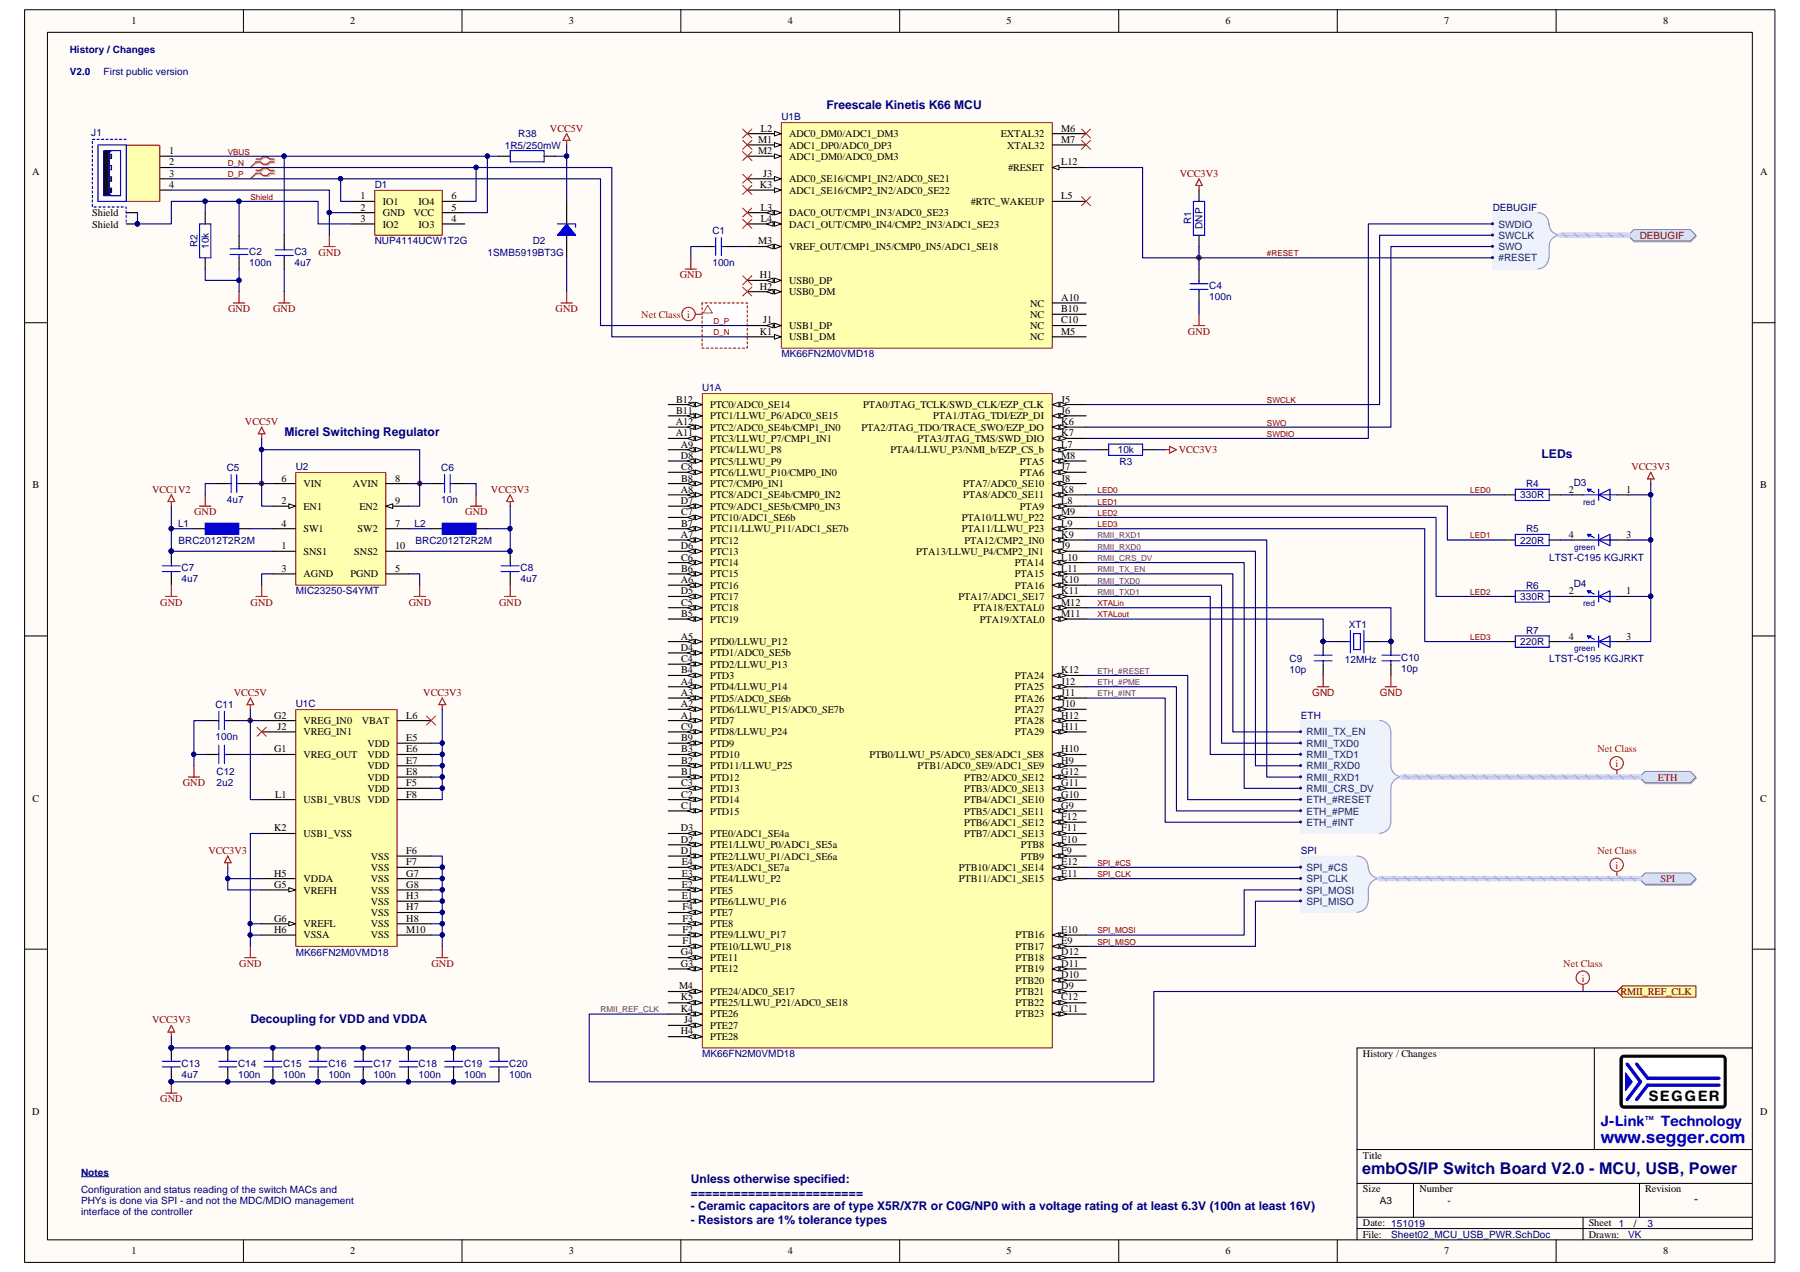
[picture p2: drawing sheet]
<svg xmlns="http://www.w3.org/2000/svg" width="297mm" height="210mm" viewBox="0 0 297 210" stroke-linecap="round" stroke-linejoin="round" font-family="sans-serif">
<defs><g id="words">
<text font-size="2.8" fill="#0000bf" x="264.2" y="188.6">www.segger.com</text>
<text font-size="2.7" fill="#000080" x="224.8" y="193.8">embOS/IP Switch Board V2.0 - MCU, USB, Power</text>
<g font-size="2.4" fill="#0000bf">
<text x="264.2" y="185.8">J-Link</text>
<text x="274.1" y="185.8">Technology</text>
</g>
<text font-size="2.4" x="272.1" y="181.7">SEGGER</text>
<g font-size="2" fill="#000080">
<text x="136.4" y="17.9">Freescale Kinetis K66 MCU</text>
<text x="46.9" y="71.9">Micrel Switching Regulator</text>
<text x="254.4" y="75.6">LEDs</text>
<text x="41.3" y="168.8">Decoupling for VDD and VDDA</text>
<text x="114" y="195.2">Unless otherwise specified:</text>
<text x="114" y="197.5">========================</text>
<text x="114" y="199.7">- Ceramic capacitors are of type X5R/X7R or C0G/NP0 with a voltage rating of at least 6.3V (100n at least 16V)</text>
<text x="114" y="201.9">- Resistors are 1% tolerance types</text>
<text x="279.6" y="198.6">-</text>
</g>
<g font-size="1.7">
<text x="21.7" y="4">1</text>
<text x="57.8" y="4">2</text>
<text x="93.9" y="4">3</text>
<text x="130" y="4">4</text>
<text x="166.1" y="4">5</text>
<text x="202.2" y="4">6</text>
<text x="238.3" y="4">7</text>
<text x="274.4" y="4">8</text>
<text x="125.1" y="23.6">M1</text>
<text x="125.6" y="21.7">L2</text>
<text x="130.2" y="22.6">ADC0_DM0/ADC1_DM3</text>
<text x="165.1" y="22.6">EXTAL32</text>
<text x="175.1" y="21.7">M6</text>
<text x="175.1" y="23.6">M7</text>
<text x="5.3" y="28.9">A</text>
<text x="27.9" y="25.4">1</text>
<text x="27.9" y="27.3">2</text>
<text x="27.9" y="29.2">3</text>
<text x="125.1" y="25.4">M2</text>
<text x="125.9" y="29.2">J3</text>
<text x="130.2" y="24.5">ADC1_DP0/ADC0_DP3</text>
<text x="130.2" y="26.4">ADC1_DM0/ADC0_DM3</text>
<text x="166.2" y="24.5">XTAL32</text>
<text x="166.4" y="28.2">#RESET</text>
<text x="175.1" y="27.3">L12</text>
<text x="290.4" y="28.9">A</text>
<text x="15.2" y="35.7">Shield</text>
<text x="27.9" y="31">4</text>
<text x="59.5" y="34.8">2</text>
<text x="59.5" y="32.9">1</text>
<text x="63.2" y="35.7">GND</text>
<text x="63.2" y="33.8">IO1</text>
<text x="68.2" y="35.7">VCC</text>
<text x="69.1" y="33.8">IO4</text>
<text x="74.5" y="32.9">6</text>
<text x="74.5" y="34.8">5</text>
<text x="125.4" y="31">K3</text>
<text x="125.6" y="34.8">L3</text>
<text x="130.2" y="30.1">ADC0_SE16/CMP1_IN2/ADC0_SE21</text>
<text x="130.2" y="32">ADC1_SE16/CMP2_IN2/ADC0_SE22</text>
<text x="130.2" y="35.7">DAC0_OUT/CMP1_IN3/ADC0_SE23</text>
<text x="160.2" y="33.8">#RTC_WAKEUP</text>
<text x="175.1" y="32.9">L5</text>
<text x="15.2" y="37.5">Shield</text>
<text x="59.5" y="36.6">3</text>
<text x="63.2" y="37.5">IO2</text>
<text x="69.1" y="37.5">IO3</text>
<text x="74.5" y="36.6">4</text>
<text x="125.1" y="40.3">M3</text>
<text x="125.6" y="36.6">L4</text>
<text x="130.2" y="37.5">DAC1_OUT/CMP0_IN4/CMP2_IN3/ADC1_SE23</text>
<text x="130.2" y="41.3">VREF_OUT/CMP1_IN5/CMP0_IN5/ADC1_SE18</text>
<text x="125.4" y="45.9">H1</text>
<text x="125.4" y="47.8">H2</text>
<text x="130.2" y="46.9">USB0_DP</text>
<text x="125.9" y="53.4">J1</text>
<text x="130.2" y="48.7">USB0_DM</text>
<text x="170" y="50.6">NC</text>
<text x="170" y="52.5">NC</text>
<text x="175.1" y="49.7">A10</text>
<text x="175.1" y="51.5">B10</text>
<text x="175.1" y="53.4">C10</text>
<text x="125.4" y="55.2">K1</text>
<text x="130.2" y="54.3">USB1_DP</text>
<text x="130.2" y="56.2">USB1_DM</text>
<text x="170" y="54.3">NC</text>
<text x="170" y="56.2">NC</text>
<text x="175.1" y="55.2">M5</text>
<text x="111.5" y="70.1">A12</text>
<text x="111.6" y="68.3">B11</text>
<text x="111.6" y="66.4">B12</text>
<text x="117.2" y="71.1">PTC2/ADC0_SE4b/CMP1_IN0</text>
<text x="117.2" y="69.2">PTC1/LLWU_P6/ADC0_SE15</text>
<text x="117.2" y="67.4">PTC0/ADC0_SE14</text>
<text x="142.2" y="71.1">PTA2/JTAG_TDO/TRACE_SWO/EZP_DO</text>
<text x="142.4" y="67.4">PTA0/JTAG_TCLK/SWD_CLK/EZP_CLK</text>
<text x="154" y="69.2">PTA1/JTAG_TDI/EZP_DI</text>
<text x="175.1" y="66.4">J5</text>
<text x="175.1" y="70.1">K6</text>
<text x="175.1" y="68.3">J6</text>
<text x="111.5" y="72">A11</text>
<text x="112.3" y="73.9">A9</text>
<text x="112.3" y="75.7">D8</text>
<text x="112.4" y="77.6">C8</text>
<text x="117.2" y="74.8">PTC4/LLWU_P8</text>
<text x="117.2" y="72.9">PTC3/LLWU_P7/CMP1_IN1</text>
<text x="117.2" y="76.7">PTC5/LLWU_P9</text>
<text x="146.9" y="74.8">PTA4/LLWU_P3/NMI_b/EZP_CS_b</text>
<text x="151.4" y="72.9">PTA3/JTAG_TMS/SWD_DIO</text>
<text x="168.3" y="76.7">PTA5</text>
<text x="175.1" y="77.6">J7</text>
<text x="175.1" y="75.7">M8</text>
<text x="175.1" y="72">K7</text>
<text x="175.1" y="73.9">L7</text>
<text x="5.4" y="80.6">B</text>
<text x="46.4" y="83.2">2</text>
<text x="46.4" y="79.5">6</text>
<text x="50.1" y="80.4">VIN</text>
<text x="58.2" y="80.4">AVIN</text>
<text x="65.2" y="79.5">8</text>
<text x="65.2" y="83.2">9</text>
<text x="112.3" y="81.3">A8</text>
<text x="112.3" y="83.2">D7</text>
<text x="112.4" y="79.5">B8</text>
<text x="117.2" y="82.3">PTC8/ADC1_SE4b/CMP0_IN2</text>
<text x="117.2" y="80.4">PTC7/CMP0_IN1</text>
<text x="117.2" y="78.5">PTC6/LLWU_P10/CMP0_IN0</text>
<text x="159" y="80.4">PTA7/ADC0_SE10</text>
<text x="159" y="82.3">PTA8/ADC0_SE11</text>
<text x="168.3" y="78.5">PTA6</text>
<text x="175.1" y="83.2">L8</text>
<text x="175.1" y="79.5">J8</text>
<text x="175.1" y="81.3">K8</text>
<text x="258.9" y="81.3">2</text>
<text x="268.3" y="81.3">1</text>
<text x="290.5" y="80.6">B</text>
<text x="46.4" y="86.9">4</text>
<text x="50.1" y="84.1">EN1</text>
<text x="50.1" y="87.8">SW1</text>
<text x="59" y="87.8">SW2</text>
<text x="59.3" y="84.1">EN2</text>
<text x="65.2" y="86.9">7</text>
<text x="112.3" y="88.8">A7</text>
<text x="112.4" y="86.9">B7</text>
<text x="112.4" y="85">C7</text>
<text x="117.2" y="89.7">PTC12</text>
<text x="117.2" y="87.8">PTC11/LLWU_P11/ADC1_SE7b</text>
<text x="117.2" y="86">PTC10/ADC1_SE6b</text>
<text x="117.2" y="84.1">PTC9/ADC1_SE5b/CMP0_IN3</text>
<text x="158.7" y="87.8">PTA11/LLWU_P23</text>
<text x="158.7" y="86">PTA10/LLWU_P22</text>
<text x="159.2" y="89.7">PTA12/CMP2_IN0</text>
<text x="168.3" y="84.1">PTA9</text>
<text x="175.1" y="86.9">L9</text>
<text x="175.1" y="85">M9</text>
<text x="175.1" y="88.8">K9</text>
<text x="258.9" y="88.8">4</text>
<text x="268.3" y="88.8">3</text>
<text x="46.4" y="90.6">1</text>
<text x="46.4" y="94.4">3</text>
<text x="50.1" y="91.6">SNS1</text>
<text x="50.1" y="95.3">AGND</text>
<text x="57.8" y="95.3">PGND</text>
<text x="58.5" y="91.6">SNS2</text>
<text x="65.2" y="94.4">5</text>
<text x="65.2" y="90.6">10</text>
<text x="112.3" y="90.6">D6</text>
<text x="112.4" y="94.4">B6</text>
<text x="112.4" y="92.5">C6</text>
<text x="117.2" y="95.3">PTC15</text>
<text x="117.2" y="93.4">PTC14</text>
<text x="117.2" y="91.6">PTC13</text>
<text x="151.2" y="91.6">PTA13/LLWU_P4/CMP2_IN1</text>
<text x="167.5" y="93.4">PTA14</text>
<text x="167.5" y="95.3">PTA15</text>
<text x="175.1" y="92.5">L10</text>
<text x="175.1" y="94.4">L11</text>
<text x="175.1" y="90.6">J9</text>
<text x="112.3" y="96.2">A6</text>
<text x="112.3" y="98.1">D5</text>
<text x="112.4" y="101.8">B5</text>
<text x="112.4" y="99.9">C5</text>
<text x="117.2" y="97.2">PTC16</text>
<text x="117.2" y="100.9">PTC18</text>
<text x="117.2" y="99">PTC17</text>
<text x="158.2" y="99">PTA17/ADC1_SE17</text>
<text x="160.7" y="100.9">PTA18/EXTAL0</text>
<text x="167.5" y="97.2">PTA16</text>
<text x="175.1" y="96.2">K10</text>
<text x="175.1" y="101.8">M11</text>
<text x="175.1" y="99.9">M12</text>
<text x="175.1" y="98.1">K11</text>
<text x="258.9" y="98.1">2</text>
<text x="268.3" y="98.1">1</text>
<text x="112.3" y="105.5">A5</text>
<text x="112.3" y="107.4">D4</text>
<text x="117.2" y="106.5">PTD0/LLWU_P12</text>
<text x="117.2" y="102.7">PTC19</text>
<text x="161.7" y="102.7">PTA19/XTAL0</text>
<text x="258.9" y="105.5">4</text>
<text x="268.3" y="105.5">3</text>
<text x="112.3" y="113">A4</text>
<text x="112.4" y="111.1">B4</text>
<text x="112.4" y="109.3">C4</text>
<text x="117.2" y="113.9">PTD4/LLWU_P14</text>
<text x="117.2" y="112.1">PTD3</text>
<text x="117.2" y="110.2">PTD2/LLWU_P13</text>
<text x="117.2" y="108.3">PTD1/ADC0_SE5b</text>
<text x="167.5" y="113.9">PTA25</text>
<text x="167.5" y="112.1">PTA24</text>
<text x="175.1" y="113">J12</text>
<text x="175.1" y="111.1">K12</text>
<text x="45.3" y="118.6">G2</text>
<text x="50.1" y="119.5">VREG_IN0</text>
<text x="59.7" y="119.5">VBAT</text>
<text x="67.1" y="118.6">L6</text>
<text x="112.3" y="118.6">A1</text>
<text x="112.3" y="116.7">A2</text>
<text x="112.3" y="114.9">A3</text>
<text x="117.2" y="119.5">PTD7</text>
<text x="117.2" y="117.6">PTD6/LLWU_P15/ADC0_SE7b</text>
<text x="117.2" y="115.8">PTD5/ADC0_SE6b</text>
<text x="167.5" y="119.5">PTA28</text>
<text x="167.5" y="117.6">PTA27</text>
<text x="167.5" y="115.8">PTA26</text>
<text x="175.1" y="118.6">H12</text>
<text x="175.1" y="116.7">J10</text>
<text x="175.1" y="114.9">J11</text>
<text x="45.3" y="124.2">G1</text>
<text x="45.8" y="120.4">J2</text>
<text x="50.1" y="121.4">VREG_IN1</text>
<text x="50.1" y="125.1">VREG_OUT</text>
<text x="60.6" y="123.2">VDD</text>
<text x="60.6" y="125.1">VDD</text>
<text x="67.1" y="122.3">E5</text>
<text x="67.1" y="124.2">E6</text>
<text x="112.4" y="124.2">B3</text>
<text x="112.4" y="122.3">B9</text>
<text x="112.4" y="120.4">C9</text>
<text x="117.2" y="125.1">PTD10</text>
<text x="117.2" y="123.2">PTD9</text>
<text x="117.2" y="121.4">PTD8/LLWU_P24</text>
<text x="143.5" y="125.1">PTB0/LLWU_P5/ADC0_SE8/ADC1_SE8</text>
<text x="167.5" y="121.4">PTA29</text>
<text x="175.1" y="124.2">H10</text>
<text x="175.1" y="120.4">H11</text>
<text x="45.4" y="131.6">L1</text>
<text x="60.6" y="127">VDD</text>
<text x="60.6" y="128.8">VDD</text>
<text x="60.6" y="130.7">VDD</text>
<text x="67.1" y="126">E7</text>
<text x="67.1" y="127.9">E8</text>
<text x="67.1" y="129.8">F5</text>
<text x="67.1" y="131.6">F8</text>
<text x="112.4" y="127.9">B1</text>
<text x="112.4" y="126">B2</text>
<text x="112.4" y="131.6">C2</text>
<text x="112.4" y="129.8">C3</text>
<text x="117.2" y="128.8">PTD12</text>
<text x="117.2" y="127">PTD11/LLWU_P25</text>
<text x="117.2" y="130.7">PTD13</text>
<text x="151.4" y="127">PTB1/ADC0_SE9/ADC1_SE9</text>
<text x="159.1" y="130.7">PTB3/ADC0_SE13</text>
<text x="159.1" y="128.8">PTB2/ADC0_SE12</text>
<text x="175.1" y="126">H9</text>
<text x="175.1" y="131.6">G10</text>
<text x="175.1" y="129.8">G11</text>
<text x="175.1" y="127.9">G12</text>
<text x="5.4" y="132.3">C</text>
<text x="45.3" y="137.2">K2</text>
<text x="50.1" y="132.5">USB1_VBUS VDD</text>
<text x="112.3" y="137.2">D3</text>
<text x="112.4" y="133.5">C1</text>
<text x="117.2" y="134.4">PTD15</text>
<text x="117.2" y="132.5">PTD14</text>
<text x="159.1" y="136.3">PTB6/ADC1_SE12</text>
<text x="159.1" y="134.4">PTB5/ADC1_SE11</text>
<text x="159.1" y="132.5">PTB4/ADC1_SE10</text>
<text x="175.1" y="137.2">F11</text>
<text x="175.1" y="135.3">F12</text>
<text x="175.1" y="133.5">G9</text>
<text x="290.5" y="132.3">C</text>
<text x="50.1" y="138.1">USB1_VSS</text>
<text x="61.2" y="141.9">VSS</text>
<text x="61.2" y="143.7">VSS</text>
<text x="67.1" y="140.9">F6</text>
<text x="67.1" y="142.8">F7</text>
<text x="112.3" y="140.9">D1</text>
<text x="112.3" y="139.1">D2</text>
<text x="112.5" y="142.8">E4</text>
<text x="117.2" y="141.9">PTE2/LLWU_P1/ADC1_SE6a</text>
<text x="117.2" y="140">PTE1/LLWU_P0/ADC1_SE5a</text>
<text x="117.2" y="138.1">PTE0/ADC1_SE4a</text>
<text x="117.2" y="143.7">PTE3/ADC1_SE7a</text>
<text x="158.2" y="143.7">PTB10/ADC1_SE14</text>
<text x="159.1" y="138.1">PTB7/ADC1_SE13</text>
<text x="168.4" y="141.9">PTB9</text>
<text x="168.4" y="140">PTB8</text>
<text x="175.1" y="140.9">F9</text>
<text x="175.1" y="139.1">F10</text>
<text x="175.1" y="142.8">E12</text>
<text x="45.3" y="144.7">H5</text>
<text x="45.3" y="146.5">G5</text>
<text x="50.1" y="145.6">VDDA</text>
<text x="50.1" y="147.4">VREFH</text>
<text x="61.2" y="145.6">VSS</text>
<text x="61.2" y="147.4">VSS</text>
<text x="61.2" y="149.3">VSS</text>
<text x="67.1" y="144.7">G7</text>
<text x="67.1" y="146.5">G8</text>
<text x="67.1" y="148.4">H3</text>
<text x="112.5" y="148.4">E1</text>
<text x="112.5" y="146.5">E2</text>
<text x="112.5" y="144.7">E3</text>
<text x="117.2" y="149.3">PTE6/LLWU_P16</text>
<text x="117.2" y="147.4">PTE5</text>
<text x="117.2" y="145.6">PTE4/LLWU_P2</text>
<text x="158.2" y="145.6">PTB11/ADC1_SE15</text>
<text x="175.1" y="144.7">E11</text>
<text x="45.3" y="153.9">H6</text>
<text x="45.3" y="152.1">G6</text>
<text x="50.1" y="154.9">VSSA</text>
<text x="50.1" y="153">VREFL</text>
<text x="61.2" y="151.2">VSS</text>
<text x="61.2" y="153">VSS</text>
<text x="61.2" y="154.9">VSS</text>
<text x="67.1" y="150.2">H7</text>
<text x="67.1" y="152.1">H8</text>
<text x="67.1" y="153.9">M10</text>
<text x="112.6" y="155.8">F1</text>
<text x="112.6" y="153.9">F2</text>
<text x="112.6" y="152.1">F3</text>
<text x="112.6" y="150.2">F4</text>
<text x="117.2" y="154.9">PTE9/LLWU_P17</text>
<text x="117.2" y="153">PTE8</text>
<text x="117.2" y="151.2">PTE7</text>
<text x="167.6" y="154.9">PTB16</text>
<text x="175.1" y="155.8">E9</text>
<text x="175.1" y="153.9">E10</text>
<text x="112.3" y="159.5">G3</text>
<text x="112.3" y="157.6">G4</text>
<text x="117.2" y="156.7">PTE10/LLWU_P18</text>
<text x="117.2" y="160.4">PTE12</text>
<text x="117.2" y="158.6">PTE11</text>
<text x="167.6" y="160.4">PTB19</text>
<text x="167.6" y="158.6">PTB18</text>
<text x="167.6" y="156.7">PTB17</text>
<text x="175.1" y="161.4">D10</text>
<text x="175.1" y="159.5">D11</text>
<text x="175.1" y="157.6">D12</text>
<text x="112.1" y="163.2">M4</text>
<text x="112.3" y="167">K4</text>
<text x="112.3" y="165.1">K5</text>
<text x="117.2" y="167.9">PTE26</text>
<text x="117.2" y="166">PTE25/LLWU_P21/ADC0_SE18</text>
<text x="117.2" y="164.2">PTE24/ADC0_SE17</text>
<text x="167.6" y="167.9">PTB23</text>
<text x="167.6" y="166">PTB22</text>
<text x="167.6" y="164.2">PTB21</text>
<text x="167.6" y="162.3">PTB20</text>
<text x="175.1" y="167">C11</text>
<text x="175.1" y="165.1">C12</text>
<text x="175.1" y="163.2">D9</text>
<text x="112.3" y="170.7">H4</text>
<text x="112.9" y="168.8">J4</text>
<text x="117.2" y="171.6">PTE28</text>
<text x="117.2" y="169.8">PTE27</text>
<text x="224.9" y="174.4">History / Changes</text>
<text x="5.3" y="184">D</text>
<text x="290.4" y="184">D</text>
<text x="224.9" y="191.2">Title</text>
<text x="224.9" y="196.8">Size</text>
<text x="234.2" y="196.8">Number</text>
<text x="271.5" y="196.8">Revision</text>
<text x="224.9" y="202.4">Date: 151019</text>
<text x="227.7" y="198.7">A3</text>
<text x="262.2" y="202.4">Sheet</text>
<text x="269.6" y="202.4">/</text>
<text x="21.7" y="207">1</text>
<text x="57.8" y="207">2</text>
<text x="93.9" y="207">3</text>
<text x="130" y="207">4</text>
<text x="166.1" y="207">5</text>
<text x="202.2" y="207">6</text>
<text x="224.9" y="204.2">File:</text>
<text x="238.3" y="207">7</text>
<text x="262.2" y="204.2">Drawn:</text>
<text x="274.4" y="207">8</text>
</g>
<g font-size="1.7" fill="#000080">
<text x="11.5" y="8.7">History / Changes</text>
<text x="11.5" y="12.4">V2.0</text>
<text x="17.1" y="12.4">First public version</text>
<text x="15.1" y="22.5">J1</text>
<text x="85.5" y="22.6">R38</text>
<text x="128.9" y="19.9">U1B</text>
<text x="83.3" y="24.5">1R5/250mW</text>
<text x="61.8" y="31">D1</text>
<text x="246.3" y="34.8">DEBUGIF</text>
<text x="32.6" y="40.8" transform="rotate(-90 32.6 40.8)">R2</text>
<text x="34.5" y="41.1" transform="rotate(-90 34.5 41.1)">10k</text>
<text x="61.8" y="40.3">NUP4114UCW1T2G</text>
<text x="87.9" y="40.3">D2</text>
<text x="117.6" y="38.7">C1</text>
<text x="196.6" y="37" transform="rotate(-90 196.6 37)">R1</text>
<text x="198.5" y="37.8" transform="rotate(-90 198.5 37.8)">DNP</text>
<text x="41.1" y="42">C2</text>
<text x="41.1" y="43.9">100n</text>
<text x="48.6" y="42">C3</text>
<text x="48.6" y="43.9">4u7</text>
<text x="80.5" y="42.2">1SMB5919BT3G</text>
<text x="117.6" y="43.9">100n</text>
<text x="199.6" y="47.6">C4</text>
<text x="199.6" y="49.5">100n</text>
<text x="128.9" y="59">MK66FN2M0VMD18</text>
<text x="115.9" y="64.6">U1A</text>
<text x="37.4" y="77.8">C5</text>
<text x="48.8" y="77.6">U2</text>
<text x="72.8" y="77.8">C6</text>
<text x="184.4" y="74.8">10k</text>
<text x="184.7" y="76.7">R3</text>
<text x="37.4" y="83">4u7</text>
<text x="72.8" y="83">10n</text>
<text x="250.9" y="82.3">330R</text>
<text x="251.8" y="80.4">R4</text>
<text x="259.7" y="80.2">D3</text>
<text x="29.4" y="86.9">L1</text>
<text x="29.5" y="89.7">BRC2012T2R2M</text>
<text x="68.4" y="86.9">L2</text>
<text x="68.6" y="89.7">BRC2012T2R2M</text>
<text x="250.9" y="89.7">220R</text>
<text x="251.8" y="87.8">R5</text>
<text x="30" y="94.1">C7</text>
<text x="85.9" y="94.1">C8</text>
<text x="255.6" y="92.5">LTST-C195 KGJRKT</text>
<text x="30" y="96">4u7</text>
<text x="48.8" y="98.1">MIC23250-S4YMT</text>
<text x="85.9" y="96">4u7</text>
<text x="250.9" y="99">330R</text>
<text x="251.8" y="97.2">R6</text>
<text x="259.7" y="96.9">D4</text>
<text x="222.6" y="103.7">XT1</text>
<text x="250.9" y="106.5">220R</text>
<text x="251.8" y="104.6">R7</text>
<text x="212.8" y="109.3">C9</text>
<text x="212.8" y="111.1">10p</text>
<text x="221.9" y="109.4">12MHz</text>
<text x="231.2" y="109.1">C10</text>
<text x="231.2" y="110.9">10p</text>
<text x="255.6" y="109.3">LTST-C195 KGJRKT</text>
<text x="35.6" y="116.9">C11</text>
<text x="48.8" y="116.7">U1C</text>
<text x="214.7" y="118.6">ETH</text>
<text x="35.6" y="122.1">100n</text>
<text x="35.7" y="127.9">C12</text>
<text x="35.7" y="129.8">2u2</text>
<text x="214.7" y="140.9">SPI</text>
<text x="48.8" y="157.7">MK66FN2M0VMD18</text>
<text x="30" y="176.1">C13</text>
<text x="30" y="178">4u7</text>
<text x="39.3" y="176.1">C14</text>
<text x="39.3" y="178">100n</text>
<text x="46.7" y="176.1">C15</text>
<text x="46.7" y="178">100n</text>
<text x="54.2" y="176.1">C16</text>
<text x="54.2" y="178">100n</text>
<text x="61.6" y="176.1">C17</text>
<text x="61.6" y="178">100n</text>
<text x="69.1" y="176.1">C18</text>
<text x="69.1" y="178">100n</text>
<text x="76.6" y="176.1">C19</text>
<text x="76.6" y="178">100n</text>
<text x="84" y="176.1">C20</text>
<text x="84" y="178">100n</text>
<text x="115.9" y="174.5">MK66FN2M0VMD18</text>
<text x="13.4" y="194">Notes</text>
<text x="13.4" y="196.8">Configuration and status reading of the switch MACs and</text>
<text x="13.4" y="198.7">PHYs is done via SPI - and not the MDC/MDIO management</text>
<text x="13.4" y="200.5">interface of the controller</text>
<text x="238.9" y="198.7">-</text>
<text x="267.1" y="202.5">1</text>
<text x="271.9" y="202.5">3</text>
<text x="229.6" y="204.3">Sheet02_MCU_USB_PWR.SchDoc</text>
<text x="268.7" y="204.3">VK</text>
</g>
<g font-size="1.7" fill="#800000">
<text x="90.8" y="21.7">VCC5V</text>
<text x="194.7" y="29.2">VCC3V3</text>
<text x="270.6" y="39.4">DEBUGIF</text>
<text x="52.6" y="42.2">GND</text>
<text x="112.2" y="45.9">GND</text>
<text x="37.6" y="51.5">GND</text>
<text x="45.1" y="51.5">GND</text>
<text x="91.7" y="51.5">GND</text>
<text x="196" y="55.2">GND</text>
<text x="40.4" y="70.1">VCC5V</text>
<text x="194.5" y="74.8">VCC3V3</text>
<text x="269.2" y="77.6">VCC3V3</text>
<text x="25.1" y="81.3">VCC1V2</text>
<text x="81" y="81.3">VCC3V3</text>
<text x="32" y="85">GND</text>
<text x="76.8" y="85">GND</text>
<text x="26.5" y="99.9">GND</text>
<text x="41.4" y="99.9">GND</text>
<text x="67.5" y="99.9">GND</text>
<text x="82.4" y="99.9">GND</text>
<text x="38.6" y="114.9">VCC5V</text>
<text x="69.8" y="114.9">VCC3V3</text>
<text x="216.5" y="114.9">GND</text>
<text x="227.7" y="114.9">GND</text>
<text x="30.2" y="129.8">GND</text>
<text x="273.6" y="128.8">ETH</text>
<text x="34.4" y="140.9">VCC3V3</text>
<text x="274" y="145.6">SPI</text>
<text x="39.5" y="159.5">GND</text>
<text x="71.2" y="159.5">GND</text>
<text x="267.4" y="164.2">RMII_REF_CLK</text>
<text x="25.1" y="168.8">VCC3V3</text>
<text x="26.5" y="181.9">GND</text>
</g>
<g font-size="1.7" fill="#003a70">
<text x="247.3" y="37.5">SWDIO</text>
<text x="247.3" y="39.4">SWCLK</text>
<text x="247.3" y="41.3">SWO</text>
<text x="247.3" y="43.1">#RESET</text>
<text x="215.6" y="121.4">RMII_TX_EN</text>
<text x="215.6" y="123.2">RMII_TXD0</text>
<text x="215.6" y="125.1">RMII_TXD1</text>
<text x="215.6" y="127">RMII_RXD0</text>
<text x="215.6" y="128.8">RMII_RXD1</text>
<text x="215.6" y="130.7">RMII_CRS_DV</text>
<text x="215.6" y="134.4">ETH_#PME</text>
<text x="215.6" y="132.5">ETH_#RESET</text>
<text x="215.6" y="136.3">ETH_#INT</text>
<text x="215.6" y="143.7">SPI_#CS</text>
<text x="215.6" y="145.6">SPI_CLK</text>
<text x="215.6" y="147.4">SPI_MOSI</text>
<text x="215.6" y="149.3">SPI_MISO</text>
</g>
<g font-size="1.7" fill="#f00">
<text x="105.8" y="52.4">Net Class i</text>
<text x="263.6" y="124.2">Net Class</text>
<text x="266.6" y="126.6">i</text>
<text x="263.6" y="140.9">Net Class</text>
<text x="266.6" y="143.3">i</text>
<text x="258" y="159.5">Net Class</text>
<text x="261" y="162">i</text>
</g>
<g font-size="1.4" fill="#800000">
<text x="37.6" y="29.3">D_P</text>
<text x="37.6" y="27.4">D_N</text>
<text x="37.6" y="25.5">VBUS</text>
<text x="41.3" y="33">Shield</text>
<text x="209.1" y="42.3">#RESET</text>
<text x="117.7" y="53.5">D_P</text>
<text x="117.7" y="55.3">D_N</text>
<text x="209.1" y="66.5">SWCLK</text>
<text x="209.1" y="70.2">SWO</text>
<text x="209.1" y="72.1">SWDIO</text>
<text x="181.1" y="83.3">LED1</text>
<text x="181.1" y="81.4">LED0</text>
<text x="242.6" y="81.4">LED0</text>
<text x="181.1" y="85.1">LED2</text>
<text x="181.1" y="87">LED3</text>
<text x="242.6" y="88.9">LED1</text>
<text x="181.1" y="101.9">XTALout</text>
<text x="181.1" y="100">XTALin</text>
<text x="242.6" y="98.2">LED2</text>
<text x="242.6" y="105.6">LED3</text>
<text x="181.1" y="142.8">SPI_#CS</text>
<text x="181.1" y="144.7">SPI_CLK</text>
<text x="181.1" y="154">SPI_MOSI</text>
<text x="181.1" y="155.9">SPI_MISO</text>
</g>
<g font-size="1.4" fill="#000080">
<text x="261.3" y="83.3">red</text>
<text x="259.8" y="90.7">green</text>
<text x="261.3" y="100">red</text>
<text x="259.8" y="107.4">green</text>
</g>
<g font-size="1.4" fill="#800080">
<text x="181.1" y="88.9">RMII_RXD1</text>
<text x="181.1" y="94.4">RMII_TX_EN</text>
<text x="181.1" y="90.7">RMII_RXD0</text>
<text x="181.1" y="92.6">RMII_CRS_DV</text>
<text x="181.1" y="96.3">RMII_TXD0</text>
<text x="181.1" y="98.2">RMII_TXD1</text>
<text x="181.1" y="111.2">ETH_#RESET</text>
<text x="181.1" y="113">ETH_#PME</text>
<text x="181.1" y="114.9">ETH_#INT</text>
<text x="99.1" y="167">RMII_REF_CLK</text>
</g>
<text font-size=".9" fill="#0000bf" x="271.5" y="184.8">TM</text>
</g></defs>
<path d="M4.1 1.7h288.8v206.6h-288.8z" fill="#fffcf8"/>
<path d="M4.1 1.6h288.8v206.7h-288.8z" fill="none" stroke="#000" stroke-width=".17"/>
<path d="M7.9 5.4h281.3v199.2h-281.3z" fill="#fffcf8"/>
<g fill="none" stroke="#000" stroke-width=".17">
<path d="M7.8 5.3h281.4v199.3h-281.4zM40.2 1.6v3.7M76.2 1.6v3.7M112.3 1.6v3.7M148.5 1.6v3.7M184.6 1.6v3.7M220.7 1.6v3.7M256.8 1.6v3.7M4.1 53.3h3.7M289.2 53.3h3.7M4.1 104.9h3.7M289.2 104.9h3.7"/>
<path d="M4.1 156.6h3.7M289.2 156.6h3.7M40.2 204.6v3.7M76.2 204.6v3.7M112.3 204.6v3.7M148.5 204.6v3.7M184.6 204.6v3.7M220.7 204.6v3.7M256.8 204.6v3.7"/>
</g>
<circle cx="41.3" cy="118.9" r=".35" fill="#000080"/>
<circle cx="41.3" cy="118.9" r=".35" fill="none" stroke="#000080" stroke-width=".17"/>
<circle cx="43.2" cy="79.8" r=".36" fill="#000080"/>
<circle cx="43.2" cy="79.8" r=".36" fill="none" stroke="#000080" stroke-width=".17"/>
<circle cx="69.2" cy="79.8" r=".35" fill="#000080"/>
<circle cx="69.2" cy="79.8" r=".35" fill="none" stroke="#000080" stroke-width=".17"/>
<circle cx="197.8" cy="42.5" r=".36" fill="#000080"/>
<circle cx="197.8" cy="42.5" r=".36" fill="none" stroke="#000080" stroke-width=".17"/>
<path d="M267.5 174.3l.5-.2h16.2a.65 .65 0 0 1 .7 .7v7.4a.66 .66 0 0 1-.7 .7h-16.2a.67 .67 0 0 1-.7-.7v-7.4z" fill-rule="evenodd" fill="#000"/>
<path d="M267.5 174.3l.5-.2h16.2a.65 .65 0 0 1 .7 .7v7.4a.66 .66 0 0 1-.7 .7h-16.2a.67 .67 0 0 1-.7-.7v-7.4z" fill="none" stroke="#000" stroke-width=".17"/>
<path d="M267.8 174.5h16.6l.1 .3v7.6l-.3 .1h-16.4l-.1-.3v-7.4z" fill-rule="evenodd" fill="#fff"/>
<path d="M267.8 174.5h16.6l.1 .3v7.6l-.3 .1h-16.4l-.1-.3v-7.4z" fill="none" stroke="#000" stroke-width=".17"/>
<path d="M268.5 175.6l2.2 2.9-2.2 2.9M270.1 175.6l1.8 2.3h11.8M283.7 179.1h-11.8l-1.8 2.3" fill="none" stroke="#0000bf" stroke-width=".56"/>
<path d="M268.3 177l1.1 1.5-1.1 1.5z" fill="#0000bf"/>
<path d="M268.3 177l1.1 1.5-1.1 1.5z" fill="none" stroke="#0000bf" stroke-width=".17"/>
<path d="M263.1 172.9v16.8M289.2 172.9h-65.3v31.7M223.9 189.7h65.3M223.9 195.3h65.3M233.3 195.3v5.6M270.5 195.3v5.6M223.9 200.9h65.3M223.9 202.7h65.3M261.2 200.9v3.7" fill="none" stroke="#000" stroke-width=".17"/>
<path d="M115.9 50h7.4v7.4h-7.4z" fill-rule="evenodd" fill="#fff"/>
<path d="M115.9 50h7.4v7.4h-7.4z" fill="none" stroke="#f00" stroke-width=".19" stroke-dasharray=".4 .4"/>
<path d="M116.8 50.4l.8 1.2h-1.6z" fill="none" stroke="#f33" stroke-width=".17"/>
<path d="M65.9 176.1h3M65.9 175.1h3M67.4 174.8v.3M67.4 176.1v.6" fill="none" stroke="#00f" stroke-width=".19"/>
<path d="M67.4 172.9v1.9" fill="none" stroke="#000" stroke-width=".19"/>
<circle cx="67.4" cy="172.9" r=".35" fill="#000080"/>
<circle cx="67.4" cy="172.9" r=".35" fill="none" stroke="#000080" stroke-width=".17"/>
<path d="M67.4 176.7v1.8" fill="none" stroke="#000" stroke-width=".19"/>
<circle cx="67.4" cy="178.5" r=".35" fill="#000080"/>
<circle cx="67.4" cy="178.5" r=".35" fill="none" stroke="#000080" stroke-width=".17"/>
<circle cx="67.4" cy="172.9" r=".35" fill="#000080"/>
<circle cx="67.4" cy="172.9" r=".35" fill="none" stroke="#000080" stroke-width=".17"/>
<circle cx="67.4" cy="178.5" r=".35" fill="#000080"/>
<circle cx="67.4" cy="178.5" r=".35" fill="none" stroke="#000080" stroke-width=".17"/>
<path d="M73.4 176.1h3M73.4 175.1h3M74.8 174.8v.3M74.8 176.1v.6" fill="none" stroke="#00f" stroke-width=".19"/>
<path d="M74.8 172.9v1.9" fill="none" stroke="#000" stroke-width=".19"/>
<circle cx="74.8" cy="172.9" r=".35" fill="#000080"/>
<circle cx="74.8" cy="172.9" r=".35" fill="none" stroke="#000080" stroke-width=".17"/>
<path d="M74.8 176.7v1.8" fill="none" stroke="#000" stroke-width=".19"/>
<circle cx="74.8" cy="178.5" r=".35" fill="#000080"/>
<circle cx="74.8" cy="178.5" r=".35" fill="none" stroke="#000080" stroke-width=".17"/>
<circle cx="74.8" cy="172.9" r=".35" fill="#000080"/>
<circle cx="74.8" cy="172.9" r=".35" fill="none" stroke="#000080" stroke-width=".17"/>
<circle cx="74.8" cy="178.5" r=".35" fill="#000080"/>
<circle cx="74.8" cy="178.5" r=".35" fill="none" stroke="#000080" stroke-width=".17"/>
<path d="M36.1 176.1h3M36.1 175.1h3M37.6 174.8v.3M37.6 176.1v.6" fill="none" stroke="#00f" stroke-width=".19"/>
<path d="M37.6 172.9v1.9" fill="none" stroke="#000" stroke-width=".19"/>
<circle cx="37.6" cy="172.9" r=".36" fill="#000080"/>
<circle cx="37.6" cy="172.9" r=".36" fill="none" stroke="#000080" stroke-width=".17"/>
<path d="M37.6 176.7v1.8" fill="none" stroke="#000" stroke-width=".19"/>
<circle cx="37.6" cy="178.5" r=".36" fill="#000080"/>
<circle cx="37.6" cy="178.5" r=".36" fill="none" stroke="#000080" stroke-width=".17"/>
<circle cx="37.6" cy="172.9" r=".36" fill="#000080"/>
<circle cx="37.6" cy="172.9" r=".36" fill="none" stroke="#000080" stroke-width=".17"/>
<circle cx="37.6" cy="178.5" r=".36" fill="#000080"/>
<circle cx="37.6" cy="178.5" r=".36" fill="none" stroke="#000080" stroke-width=".17"/>
<path d="M43.6 176.1h2.9M43.6 175.1h2.9M45 174.8v.3M45 176.1v.6" fill="none" stroke="#00f" stroke-width=".19"/>
<path d="M45 172.9v1.9" fill="none" stroke="#000" stroke-width=".19"/>
<circle cx="45" cy="172.9" r=".36" fill="#000080"/>
<circle cx="45" cy="172.9" r=".36" fill="none" stroke="#000080" stroke-width=".17"/>
<path d="M45 176.7v1.8" fill="none" stroke="#000" stroke-width=".19"/>
<circle cx="45" cy="178.5" r=".36" fill="#000080"/>
<circle cx="45" cy="178.5" r=".36" fill="none" stroke="#000080" stroke-width=".17"/>
<circle cx="45" cy="172.9" r=".36" fill="#000080"/>
<circle cx="45" cy="172.9" r=".36" fill="none" stroke="#000080" stroke-width=".17"/>
<circle cx="45" cy="178.5" r=".36" fill="#000080"/>
<circle cx="45" cy="178.5" r=".36" fill="none" stroke="#000080" stroke-width=".17"/>
<path d="M51 176.1h3M51 175.1h3M52.5 174.8v.3M52.5 176.1v.6" fill="none" stroke="#00f" stroke-width=".19"/>
<path d="M52.5 172.9v1.9" fill="none" stroke="#000" stroke-width=".19"/>
<circle cx="52.5" cy="172.9" r=".36" fill="#000080"/>
<circle cx="52.5" cy="172.9" r=".36" fill="none" stroke="#000080" stroke-width=".17"/>
<path d="M52.5 176.7v1.8" fill="none" stroke="#000" stroke-width=".19"/>
<circle cx="52.5" cy="178.5" r=".36" fill="#000080"/>
<circle cx="52.5" cy="178.5" r=".36" fill="none" stroke="#000080" stroke-width=".17"/>
<circle cx="52.5" cy="172.9" r=".36" fill="#000080"/>
<circle cx="52.5" cy="172.9" r=".36" fill="none" stroke="#000080" stroke-width=".17"/>
<circle cx="52.5" cy="178.5" r=".36" fill="#000080"/>
<circle cx="52.5" cy="178.5" r=".36" fill="none" stroke="#000080" stroke-width=".17"/>
<path d="M58.5 176.1h2.9M58.5 175.1h2.9M59.9 174.8v.3M59.9 176.1v.6" fill="none" stroke="#00f" stroke-width=".19"/>
<path d="M59.9 172.9v1.9" fill="none" stroke="#000" stroke-width=".19"/>
<circle cx="59.9" cy="172.9" r=".36" fill="#000080"/>
<circle cx="59.9" cy="172.9" r=".36" fill="none" stroke="#000080" stroke-width=".17"/>
<path d="M59.9 176.7v1.8" fill="none" stroke="#000" stroke-width=".19"/>
<circle cx="59.9" cy="178.5" r=".36" fill="#000080"/>
<circle cx="59.9" cy="178.5" r=".36" fill="none" stroke="#000080" stroke-width=".17"/>
<circle cx="59.9" cy="172.9" r=".36" fill="#000080"/>
<circle cx="59.9" cy="172.9" r=".36" fill="none" stroke="#000080" stroke-width=".17"/>
<circle cx="59.9" cy="178.5" r=".36" fill="#000080"/>
<circle cx="59.9" cy="178.5" r=".36" fill="none" stroke="#000080" stroke-width=".17"/>
<path d="M28.3 169.2l.5 1.1h-1.1zM28.3 170.3v.8M28.3 178.5v1.9M27.3 180.4h1.9" fill="none" stroke="#800000" stroke-width=".19"/>
<circle cx="28.3" cy="178.5" r=".36" fill="#000080"/>
<circle cx="28.3" cy="178.5" r=".36" fill="none" stroke="#000080" stroke-width=".17"/>
<path d="M26.8 176.1h3M26.8 175.1h3M28.3 174.8v.3M28.3 176.1v.6" fill="none" stroke="#00f" stroke-width=".19"/>
<path d="M28.3 172.9v1.9" fill="none" stroke="#000" stroke-width=".19"/>
<circle cx="28.3" cy="172.9" r=".36" fill="#000080"/>
<circle cx="28.3" cy="172.9" r=".36" fill="none" stroke="#000080" stroke-width=".17"/>
<path d="M28.3 176.7v1.8" fill="none" stroke="#000" stroke-width=".19"/>
<circle cx="28.3" cy="178.5" r=".36" fill="#000080"/>
<circle cx="28.3" cy="178.5" r=".36" fill="none" stroke="#000080" stroke-width=".17"/>
<circle cx="28.3" cy="172.9" r=".36" fill="#000080"/>
<circle cx="28.3" cy="172.9" r=".36" fill="none" stroke="#000080" stroke-width=".17"/>
<circle cx="28.3" cy="178.5" r=".36" fill="#000080"/>
<g fill="none" stroke="#000080" stroke-width=".17">
<path d="M13.4 194.2h4.6"/>
<circle cx="28.3" cy="178.5" r=".36"/>
</g>
<path d="M32.9 37h1.9v5.5h-1.9zM38 42h2.9M38 41.1h2.9M39.5 40.7v.4M39.5 42v.5M80.8 176.1h3M80.8 175.1h3M82.3 174.8v.3M82.3 176.1v.6" fill="none" stroke="#00f" stroke-width=".19"/>
<path d="M33.9 35.1v1.9M39.5 38.8v1.9M33.9 42.5v1.9M39.5 42.5v1.9M82.3 172.9v1.9M82.3 176.7v1.8" fill="none" stroke="#000" stroke-width=".19"/>
<path d="M54.4 38.8v1.9M38.5 50h1.9M39.5 48.1v1.9M53.4 40.7h1.9M43.2 70.5l.5 1.1h-1.1zM43.2 71.6v.7M28.3 81.7l.5 1.1h-1.1zM28.3 82.8v.7M84.2 81.7l.5 1.1h-1.1zM84.2 82.8v.7" fill="none" stroke="#800000" stroke-width=".19"/>
<path d="M270.6 128.4l1-.9h7.4l.9 .9-.9 .9h-7.4z" fill-rule="evenodd" fill="#bac0ca"/>
<path d="M270.6 128.4l1-.9h7.4l.9 .9-.9 .9h-7.4z" fill="none" stroke="#a6acb6" stroke-width=".17"/>
<path d="M270.5 128.2l1-.9h7.4l1 .9-1 1h-7.4z" fill-rule="evenodd" fill="#d5e4ff"/>
<path d="M270.5 128.2l1-.9h7.4l1 .9-1 1h-7.4z" fill="none" stroke="#70809b" stroke-width=".17"/>
<g fill="none" stroke="#f00" stroke-width=".19">
<path d="M266.8 127.1v1.1"/>
<circle cx="266.8" cy="125.9" r="1.1"/>
</g>
<path d="M266.8 163.6l1-.9h12.1v1.8h-12.1z" fill-rule="evenodd" fill="#ffff80"/>
<path d="M266.8 163.6l1-.9h12.1v1.8h-12.1z" fill="none" stroke="#800000" stroke-width=".17"/>
<path d="M45.4 41.2h3M45.4 42.2h3M46.9 40.7v.5M46.9 42.2v.3M196.4 46.8h2.9M196.4 47.8h2.9M197.9 46.3v.5M197.9 47.8v.3" fill="none" stroke="#00f" stroke-width=".19"/>
<path d="M46.9 38.8v1.9M46.9 42.5v1.9M197.9 44.4v1.9M197.9 48.1v1.9" fill="none" stroke="#000" stroke-width=".19"/>
<path d="M196.9 53.7h1.9M197.9 51.9v1.8" fill="none" stroke="#800000" stroke-width=".19"/>
<path d="M115.9 65h57.7v107.9h-57.7z" fill="#ffffb0"/>
<path d="M115.9 64.9h57.7v108h-57.7z" fill="none" stroke="#800000" stroke-width=".17"/>
<path d="M110.3 118.9h5.6" fill="none" stroke="#000" stroke-width=".19"/>
<path d="M114.8 118.5l1.1 .4-1.1 .4z" fill="#fffcf8"/>
<path d="M114.8 118.5l1.1 .4-1.1 .4z" fill="none" stroke="#000" stroke-width=".17"/>
<path d="M113.4 118.9l1.2-.4v.8z" fill="#fffcf8"/>
<path d="M113.4 118.9l1.2-.4v.8z" fill="none" stroke="#000" stroke-width=".17"/>
<path d="M110.3 117.1h5.6" fill="none" stroke="#000" stroke-width=".19"/>
<path d="M114.8 116.7l1.1 .4-1.1 .3z" fill="#fffcf8"/>
<path d="M114.8 116.7l1.1 .4-1.1 .3z" fill="none" stroke="#000" stroke-width=".17"/>
<path d="M113.4 117.1l1.2-.4v.7z" fill="#fffcf8"/>
<path d="M113.4 117.1l1.2-.4v.7z" fill="none" stroke="#000" stroke-width=".17"/>
<path d="M110.3 115.2h5.6" fill="none" stroke="#000" stroke-width=".19"/>
<path d="M114.8 114.8l1.1 .4-1.1 .3z" fill="#fffcf8"/>
<path d="M114.8 114.8l1.1 .4-1.1 .3z" fill="none" stroke="#000" stroke-width=".17"/>
<path d="M113.4 115.2l1.2-.4v.7z" fill="#fffcf8"/>
<path d="M113.4 115.2l1.2-.4v.7z" fill="none" stroke="#000" stroke-width=".17"/>
<path d="M110.3 113.3h5.6" fill="none" stroke="#000" stroke-width=".19"/>
<path d="M114.8 112.9l1.1 .4-1.1 .4z" fill="#fffcf8"/>
<path d="M114.8 112.9l1.1 .4-1.1 .4z" fill="none" stroke="#000" stroke-width=".17"/>
<path d="M113.4 113.3l1.2-.4v.8z" fill="#fffcf8"/>
<path d="M113.4 113.3l1.2-.4v.8z" fill="none" stroke="#000" stroke-width=".17"/>
<path d="M110.3 105.9h5.6" fill="none" stroke="#000" stroke-width=".19"/>
<path d="M114.8 105.5l1.1 .4-1.1 .4z" fill="#fffcf8"/>
<path d="M114.8 105.5l1.1 .4-1.1 .4z" fill="none" stroke="#000" stroke-width=".17"/>
<path d="M113.4 105.9l1.2-.4v.8z" fill="#fffcf8"/>
<path d="M113.4 105.9l1.2-.4v.8z" fill="none" stroke="#000" stroke-width=".17"/>
<path d="M110.3 96.6h5.6" fill="none" stroke="#000" stroke-width=".19"/>
<path d="M114.8 96.2l1.1 .4-1.1 .3z" fill="#fffcf8"/>
<path d="M114.8 96.2l1.1 .4-1.1 .3z" fill="none" stroke="#000" stroke-width=".17"/>
<path d="M113.4 96.6l1.2-.4v.7z" fill="#fffcf8"/>
<path d="M113.4 96.6l1.2-.4v.7z" fill="none" stroke="#000" stroke-width=".17"/>
<path d="M110.3 89.1h5.6" fill="none" stroke="#000" stroke-width=".19"/>
<path d="M114.8 88.7l1.1 .4-1.1 .4z" fill="#fffcf8"/>
<path d="M114.8 88.7l1.1 .4-1.1 .4z" fill="none" stroke="#000" stroke-width=".17"/>
<path d="M113.4 89.1l1.2-.4v.8z" fill="#fffcf8"/>
<path d="M113.4 89.1l1.2-.4v.8z" fill="none" stroke="#000" stroke-width=".17"/>
<path d="M110.3 81.7h5.6" fill="none" stroke="#000" stroke-width=".19"/>
<path d="M114.8 81.3l1.1 .4-1.1 .3z" fill="#fffcf8"/>
<path d="M114.8 81.3l1.1 .4-1.1 .3z" fill="none" stroke="#000" stroke-width=".17"/>
<path d="M113.4 81.7l1.2-.4v.7z" fill="#fffcf8"/>
<path d="M113.4 81.7l1.2-.4v.7z" fill="none" stroke="#000" stroke-width=".17"/>
<path d="M110.3 74.2h5.6" fill="none" stroke="#000" stroke-width=".19"/>
<path d="M114.8 73.8l1.1 .4-1.1 .4z" fill="#fffcf8"/>
<path d="M114.8 73.8l1.1 .4-1.1 .4z" fill="none" stroke="#000" stroke-width=".17"/>
<path d="M113.4 74.2l1.2-.4v.8z" fill="#fffcf8"/>
<path d="M113.4 74.2l1.2-.4v.8z" fill="none" stroke="#000" stroke-width=".17"/>
<path d="M110.3 72.3h5.6" fill="none" stroke="#000" stroke-width=".19"/>
<path d="M114.8 72l1.1 .3-1.1 .4z" fill="#fffcf8"/>
<path d="M114.8 72l1.1 .3-1.1 .4z" fill="none" stroke="#000" stroke-width=".17"/>
<path d="M113.4 72.3l1.2-.3v.7z" fill="#fffcf8"/>
<path d="M113.4 72.3l1.2-.3v.7z" fill="none" stroke="#000" stroke-width=".17"/>
<path d="M110.3 70.5h5.6" fill="none" stroke="#000" stroke-width=".19"/>
<path d="M114.8 70.1l1.1 .4-1.1 .4z" fill="#fffcf8"/>
<path d="M114.8 70.1l1.1 .4-1.1 .4z" fill="none" stroke="#000" stroke-width=".17"/>
<path d="M113.4 70.5l1.2-.4v.8z" fill="#fffcf8"/>
<path d="M113.4 70.5l1.2-.4v.8z" fill="none" stroke="#000" stroke-width=".17"/>
<path d="M110.3 128.2h5.6" fill="none" stroke="#000" stroke-width=".19"/>
<path d="M114.8 127.8l1.1 .4-1.1 .4z" fill="#fffcf8"/>
<path d="M114.8 127.8l1.1 .4-1.1 .4z" fill="none" stroke="#000" stroke-width=".17"/>
<path d="M113.4 128.2l1.2-.4v.8z" fill="#fffcf8"/>
<path d="M113.4 128.2l1.2-.4v.8z" fill="none" stroke="#000" stroke-width=".17"/>
<path d="M110.3 126.4h5.6" fill="none" stroke="#000" stroke-width=".19"/>
<path d="M114.8 126l1.1 .4-1.1 .3z" fill="#fffcf8"/>
<path d="M114.8 126l1.1 .4-1.1 .3z" fill="none" stroke="#000" stroke-width=".17"/>
<path d="M113.4 126.4l1.2-.4v.7z" fill="#fffcf8"/>
<path d="M113.4 126.4l1.2-.4v.7z" fill="none" stroke="#000" stroke-width=".17"/>
<path d="M110.3 124.5h5.6" fill="none" stroke="#000" stroke-width=".19"/>
<path d="M114.8 124.1l1.1 .4-1.1 .3z" fill="#fffcf8"/>
<path d="M114.8 124.1l1.1 .4-1.1 .3z" fill="none" stroke="#000" stroke-width=".17"/>
<path d="M113.4 124.5l1.2-.4v.7z" fill="#fffcf8"/>
<path d="M113.4 124.5l1.2-.4v.7z" fill="none" stroke="#000" stroke-width=".17"/>
<path d="M110.3 111.5h5.6" fill="none" stroke="#000" stroke-width=".19"/>
<path d="M114.8 111.1l1.1 .4-1.1 .3z" fill="#fffcf8"/>
<path d="M114.8 111.1l1.1 .4-1.1 .3z" fill="none" stroke="#000" stroke-width=".17"/>
<path d="M113.4 111.5l1.2-.4v.7z" fill="#fffcf8"/>
<path d="M113.4 111.5l1.2-.4v.7z" fill="none" stroke="#000" stroke-width=".17"/>
<path d="M110.3 102.2h5.6" fill="none" stroke="#000" stroke-width=".19"/>
<path d="M114.8 101.8l1.1 .4-1.1 .3z" fill="#fffcf8"/>
<path d="M114.8 101.8l1.1 .4-1.1 .3z" fill="none" stroke="#000" stroke-width=".17"/>
<path d="M113.4 102.2l1.2-.4v.7z" fill="#fffcf8"/>
<path d="M113.4 102.2l1.2-.4v.7z" fill="none" stroke="#000" stroke-width=".17"/>
<path d="M110.3 94.7h5.6" fill="none" stroke="#000" stroke-width=".19"/>
<path d="M114.8 94.3l1.1 .4-1.1 .4z" fill="#fffcf8"/>
<path d="M114.8 94.3l1.1 .4-1.1 .4z" fill="none" stroke="#000" stroke-width=".17"/>
<path d="M113.4 94.7l1.2-.4v.8z" fill="#fffcf8"/>
<path d="M113.4 94.7l1.2-.4v.8z" fill="none" stroke="#000" stroke-width=".17"/>
<path d="M110.3 87.2h5.6" fill="none" stroke="#000" stroke-width=".19"/>
<path d="M114.8 86.9l1.1 .3-1.1 .4z" fill="#fffcf8"/>
<path d="M114.8 86.9l1.1 .3-1.1 .4z" fill="none" stroke="#000" stroke-width=".17"/>
<path d="M113.4 87.2l1.2-.3v.7z" fill="#fffcf8"/>
<path d="M113.4 87.2l1.2-.3v.7z" fill="none" stroke="#000" stroke-width=".17"/>
<path d="M110.3 79.8h5.6" fill="none" stroke="#000" stroke-width=".19"/>
<path d="M114.8 79.4l1.1 .4-1.1 .4z" fill="#fffcf8"/>
<path d="M114.8 79.4l1.1 .4-1.1 .4z" fill="none" stroke="#000" stroke-width=".17"/>
<path d="M113.4 79.8l1.2-.4v.8z" fill="#fffcf8"/>
<path d="M113.4 79.8l1.2-.4v.8z" fill="none" stroke="#000" stroke-width=".17"/>
<path d="M110.3 122.6h5.6" fill="none" stroke="#000" stroke-width=".19"/>
<path d="M114.8 122.3l1.1 .3-1.1 .4z" fill="#fffcf8"/>
<path d="M114.8 122.3l1.1 .3-1.1 .4z" fill="none" stroke="#000" stroke-width=".17"/>
<path d="M113.4 122.6l1.2-.3v.7z" fill="#fffcf8"/>
<path d="M113.4 122.6l1.2-.3v.7z" fill="none" stroke="#000" stroke-width=".17"/>
<path d="M110.3 68.6h5.6" fill="none" stroke="#000" stroke-width=".19"/>
<path d="M114.8 68.2l1.1 .4-1.1 .4z" fill="#fffcf8"/>
<path d="M114.8 68.2l1.1 .4-1.1 .4z" fill="none" stroke="#000" stroke-width=".17"/>
<path d="M113.4 68.6l1.2-.4v.8z" fill="#fffcf8"/>
<path d="M113.4 68.6l1.2-.4v.8z" fill="none" stroke="#000" stroke-width=".17"/>
<path d="M110.3 66.8h5.6" fill="none" stroke="#000" stroke-width=".19"/>
<path d="M114.8 66.4l1.1 .4-1.1 .3z" fill="#fffcf8"/>
<path d="M114.8 66.4l1.1 .4-1.1 .3z" fill="none" stroke="#000" stroke-width=".17"/>
<path d="M113.4 66.8l1.2-.4v.7z" fill="#fffcf8"/>
<path d="M113.4 66.8l1.2-.4v.7z" fill="none" stroke="#000" stroke-width=".17"/>
<path d="M110.3 133.8h5.6" fill="none" stroke="#000" stroke-width=".19"/>
<path d="M114.8 133.4l1.1 .4-1.1 .4z" fill="#fffcf8"/>
<path d="M114.8 133.4l1.1 .4-1.1 .4z" fill="none" stroke="#000" stroke-width=".17"/>
<path d="M113.4 133.8l1.2-.4v.8z" fill="#fffcf8"/>
<path d="M113.4 133.8l1.2-.4v.8z" fill="none" stroke="#000" stroke-width=".17"/>
<path d="M110.3 132h5.6" fill="none" stroke="#000" stroke-width=".19"/>
<path d="M114.8 131.6l1.1 .4-1.1 .3z" fill="#fffcf8"/>
<path d="M114.8 131.6l1.1 .4-1.1 .3z" fill="none" stroke="#000" stroke-width=".17"/>
<path d="M113.4 132l1.2-.4v.7z" fill="#fffcf8"/>
<path d="M113.4 132l1.2-.4v.7z" fill="none" stroke="#000" stroke-width=".17"/>
<path d="M110.3 130.1h5.6" fill="none" stroke="#000" stroke-width=".19"/>
<path d="M114.8 129.7l1.1 .4-1.1 .3z" fill="#fffcf8"/>
<path d="M114.8 129.7l1.1 .4-1.1 .3z" fill="none" stroke="#000" stroke-width=".17"/>
<path d="M113.4 130.1l1.2-.4v.7z" fill="#fffcf8"/>
<path d="M113.4 130.1l1.2-.4v.7z" fill="none" stroke="#000" stroke-width=".17"/>
<path d="M110.3 109.6h5.6" fill="none" stroke="#000" stroke-width=".19"/>
<path d="M114.8 109.2l1.1 .4-1.1 .3z" fill="#fffcf8"/>
<path d="M114.8 109.2l1.1 .4-1.1 .3z" fill="none" stroke="#000" stroke-width=".17"/>
<path d="M113.4 109.6l1.2-.4v.7z" fill="#fffcf8"/>
<path d="M113.4 109.6l1.2-.4v.7z" fill="none" stroke="#000" stroke-width=".17"/>
<path d="M110.3 100.3h5.6" fill="none" stroke="#000" stroke-width=".19"/>
<path d="M114.8 99.9l1.1 .4-1.1 .4z" fill="#fffcf8"/>
<path d="M114.8 99.9l1.1 .4-1.1 .4z" fill="none" stroke="#000" stroke-width=".17"/>
<path d="M113.4 100.3l1.2-.4v.8z" fill="#fffcf8"/>
<path d="M113.4 100.3l1.2-.4v.8z" fill="none" stroke="#000" stroke-width=".17"/>
<path d="M110.3 92.8h5.6" fill="none" stroke="#000" stroke-width=".19"/>
<path d="M114.8 92.5l1.1 .3-1.1 .4z" fill="#fffcf8"/>
<path d="M114.8 92.5l1.1 .3-1.1 .4z" fill="none" stroke="#000" stroke-width=".17"/>
<path d="M113.4 92.8l1.2-.3v.7z" fill="#fffcf8"/>
<path d="M113.4 92.8l1.2-.3v.7z" fill="none" stroke="#000" stroke-width=".17"/>
<path d="M110.3 85.4h5.6" fill="none" stroke="#000" stroke-width=".19"/>
<path d="M114.8 85l1.1 .4-1.1 .4z" fill="#fffcf8"/>
<path d="M114.8 85l1.1 .4-1.1 .4z" fill="none" stroke="#000" stroke-width=".17"/>
<path d="M113.4 85.4l1.2-.4v.8z" fill="#fffcf8"/>
<path d="M113.4 85.4l1.2-.4v.8z" fill="none" stroke="#000" stroke-width=".17"/>
<path d="M110.3 77.9h5.6" fill="none" stroke="#000" stroke-width=".19"/>
<path d="M114.8 77.6l1.1 .3-1.1 .4z" fill="#fffcf8"/>
<path d="M114.8 77.6l1.1 .3-1.1 .4z" fill="none" stroke="#000" stroke-width=".17"/>
<path d="M113.4 77.9l1.2-.3v.7z" fill="#fffcf8"/>
<path d="M113.4 77.9l1.2-.3v.7z" fill="none" stroke="#000" stroke-width=".17"/>
<path d="M110.3 120.8h5.6" fill="none" stroke="#000" stroke-width=".19"/>
<path d="M114.8 120.4l1.1 .4-1.1 .3z" fill="#fffcf8"/>
<path d="M114.8 120.4l1.1 .4-1.1 .3z" fill="none" stroke="#000" stroke-width=".17"/>
<path d="M113.4 120.8l1.2-.4v.7z" fill="#fffcf8"/>
<path d="M113.4 120.8l1.2-.4v.7z" fill="none" stroke="#000" stroke-width=".17"/>
<path d="M173.6 167.3h5.6" fill="none" stroke="#000" stroke-width=".19"/>
<path d="M173.6 167.3l1.1-.3v.7z" fill="#fffcf8"/>
<path d="M173.6 167.3l1.1-.3v.7z" fill="none" stroke="#000" stroke-width=".17"/>
<path d="M174.9 167l1.2 .3-1.2 .4z" fill="#fffcf8"/>
<path d="M174.9 167l1.2 .3-1.2 .4z" fill="none" stroke="#000" stroke-width=".17"/>
<path d="M173.6 165.5h5.6" fill="none" stroke="#000" stroke-width=".19"/>
<path d="M173.6 165.5l1.1-.4v.7z" fill="#fffcf8"/>
<path d="M173.6 165.5l1.1-.4v.7z" fill="none" stroke="#000" stroke-width=".17"/>
<path d="M174.9 165.1l1.2 .4-1.2 .3z" fill="#fffcf8"/>
<path d="M174.9 165.1l1.2 .4-1.2 .3z" fill="none" stroke="#000" stroke-width=".17"/>
<path d="M110.3 141.3h5.6" fill="none" stroke="#000" stroke-width=".19"/>
<path d="M114.8 140.9l1.1 .4-1.1 .3z" fill="#fffcf8"/>
<path d="M114.8 140.9l1.1 .4-1.1 .3z" fill="none" stroke="#000" stroke-width=".17"/>
<path d="M113.4 141.3l1.2-.4v.7z" fill="#fffcf8"/>
<path d="M113.4 141.3l1.2-.4v.7z" fill="none" stroke="#000" stroke-width=".17"/>
<path d="M110.3 139.4h5.6" fill="none" stroke="#000" stroke-width=".19"/>
<path d="M114.8 139l1.1 .4-1.1 .3z" fill="#fffcf8"/>
<path d="M114.8 139l1.1 .4-1.1 .3z" fill="none" stroke="#000" stroke-width=".17"/>
<path d="M113.4 139.4l1.2-.4v.7z" fill="#fffcf8"/>
<path d="M113.4 139.4l1.2-.4v.7z" fill="none" stroke="#000" stroke-width=".17"/>
<path d="M110.3 137.5h5.6" fill="none" stroke="#000" stroke-width=".19"/>
<path d="M114.8 137.2l1.1 .3-1.1 .4z" fill="#fffcf8"/>
<path d="M114.8 137.2l1.1 .3-1.1 .4z" fill="none" stroke="#000" stroke-width=".17"/>
<path d="M113.4 137.5l1.2-.3v.7z" fill="#fffcf8"/>
<path d="M113.4 137.5l1.2-.3v.7z" fill="none" stroke="#000" stroke-width=".17"/>
<path d="M110.3 107.7h5.6" fill="none" stroke="#000" stroke-width=".19"/>
<path d="M114.8 107.4l1.1 .3-1.1 .4z" fill="#fffcf8"/>
<path d="M114.8 107.4l1.1 .3-1.1 .4z" fill="none" stroke="#000" stroke-width=".17"/>
<path d="M113.4 107.7l1.2-.3v.7z" fill="#fffcf8"/>
<path d="M113.4 107.7l1.2-.3v.7z" fill="none" stroke="#000" stroke-width=".17"/>
<path d="M110.3 98.4h5.6" fill="none" stroke="#000" stroke-width=".19"/>
<path d="M114.8 98l1.1 .4-1.1 .4z" fill="#fffcf8"/>
<path d="M114.8 98l1.1 .4-1.1 .4z" fill="none" stroke="#000" stroke-width=".17"/>
<path d="M113.4 98.4l1.2-.4v.8z" fill="#fffcf8"/>
<path d="M113.4 98.4l1.2-.4v.8z" fill="none" stroke="#000" stroke-width=".17"/>
<path d="M110.3 91h5.6" fill="none" stroke="#000" stroke-width=".19"/>
<path d="M114.8 90.6l1.1 .4-1.1 .4z" fill="#fffcf8"/>
<path d="M114.8 90.6l1.1 .4-1.1 .4z" fill="none" stroke="#000" stroke-width=".17"/>
<path d="M113.4 91l1.2-.4v.8z" fill="#fffcf8"/>
<path d="M113.4 91l1.2-.4v.8z" fill="none" stroke="#000" stroke-width=".17"/>
<path d="M110.3 83.5h5.6" fill="none" stroke="#000" stroke-width=".19"/>
<path d="M114.8 83.1l1.1 .4-1.1 .4z" fill="#fffcf8"/>
<path d="M114.8 83.1l1.1 .4-1.1 .4z" fill="none" stroke="#000" stroke-width=".17"/>
<path d="M113.4 83.5l1.2-.4v.8z" fill="#fffcf8"/>
<path d="M113.4 83.5l1.2-.4v.8z" fill="none" stroke="#000" stroke-width=".17"/>
<path d="M110.3 76.1h5.6" fill="none" stroke="#000" stroke-width=".19"/>
<path d="M114.8 75.7l1.1 .4-1.1 .4z" fill="#fffcf8"/>
<path d="M114.8 75.7l1.1 .4-1.1 .4z" fill="none" stroke="#000" stroke-width=".17"/>
<path d="M113.4 76.1l1.2-.4v.8z" fill="#fffcf8"/>
<path d="M113.4 76.1l1.2-.4v.8z" fill="none" stroke="#000" stroke-width=".17"/>
<path d="M173.6 163.6h5.6" fill="none" stroke="#000" stroke-width=".19"/>
<path d="M173.6 163.6l1.1-.4v.8z" fill="#fffcf8"/>
<path d="M173.6 163.6l1.1-.4v.8z" fill="none" stroke="#000" stroke-width=".17"/>
<path d="M174.9 163.2l1.2 .4-1.2 .4z" fill="#fffcf8"/>
<path d="M174.9 163.2l1.2 .4-1.2 .4z" fill="none" stroke="#000" stroke-width=".17"/>
<path d="M173.6 161.8h5.6" fill="none" stroke="#000" stroke-width=".19"/>
<path d="M173.6 161.8l1.1-.4v.7z" fill="#fffcf8"/>
<path d="M173.6 161.8l1.1-.4v.7z" fill="none" stroke="#000" stroke-width=".17"/>
<path d="M174.9 161.4l1.2 .4-1.2 .3z" fill="#fffcf8"/>
<path d="M174.9 161.4l1.2 .4-1.2 .3z" fill="none" stroke="#000" stroke-width=".17"/>
<path d="M173.6 159.9h5.6" fill="none" stroke="#000" stroke-width=".19"/>
<path d="M173.6 159.9l1.1-.4v.7z" fill="#fffcf8"/>
<path d="M173.6 159.9l1.1-.4v.7z" fill="none" stroke="#000" stroke-width=".17"/>
<path d="M174.9 159.5l1.2 .4-1.2 .3z" fill="#fffcf8"/>
<path d="M174.9 159.5l1.2 .4-1.2 .3z" fill="none" stroke="#000" stroke-width=".17"/>
<path d="M173.6 158h5.6" fill="none" stroke="#000" stroke-width=".19"/>
<path d="M173.6 158l1.1-.4v.8z" fill="#fffcf8"/>
<path d="M173.6 158l1.1-.4v.8z" fill="none" stroke="#000" stroke-width=".17"/>
<path d="M174.9 157.6l1.2 .4-1.2 .4z" fill="#fffcf8"/>
<path d="M174.9 157.6l1.2 .4-1.2 .4z" fill="none" stroke="#000" stroke-width=".17"/>
<path d="M110.3 148.7h5.6" fill="none" stroke="#000" stroke-width=".19"/>
<path d="M114.8 148.3l1.1 .4-1.1 .4z" fill="#fffcf8"/>
<path d="M114.8 148.3l1.1 .4-1.1 .4z" fill="none" stroke="#000" stroke-width=".17"/>
<path d="M113.4 148.7l1.2-.4v.8z" fill="#fffcf8"/>
<path d="M113.4 148.7l1.2-.4v.8z" fill="none" stroke="#000" stroke-width=".17"/>
<path d="M110.3 146.9h5.6" fill="none" stroke="#000" stroke-width=".19"/>
<path d="M114.8 146.5l1.1 .4-1.1 .3z" fill="#fffcf8"/>
<path d="M114.8 146.5l1.1 .4-1.1 .3z" fill="none" stroke="#000" stroke-width=".17"/>
<path d="M113.4 146.9l1.2-.4v.7z" fill="#fffcf8"/>
<path d="M113.4 146.9l1.2-.4v.7z" fill="none" stroke="#000" stroke-width=".17"/>
<path d="M110.3 145h5.6" fill="none" stroke="#000" stroke-width=".19"/>
<path d="M114.8 144.6l1.1 .4-1.1 .3z" fill="#fffcf8"/>
<path d="M114.8 144.6l1.1 .4-1.1 .3z" fill="none" stroke="#000" stroke-width=".17"/>
<path d="M113.4 145l1.2-.4v.7z" fill="#fffcf8"/>
<path d="M113.4 145l1.2-.4v.7z" fill="none" stroke="#000" stroke-width=".17"/>
<path d="M110.3 143.1h5.6" fill="none" stroke="#000" stroke-width=".19"/>
<path d="M114.8 142.7l1.1 .4-1.1 .4z" fill="#fffcf8"/>
<path d="M114.8 142.7l1.1 .4-1.1 .4z" fill="none" stroke="#000" stroke-width=".17"/>
<path d="M113.4 143.1l1.2-.4v.8z" fill="#fffcf8"/>
<path d="M113.4 143.1l1.2-.4v.8z" fill="none" stroke="#000" stroke-width=".17"/>
<path d="M173.6 156.2h5.6" fill="none" stroke="#000" stroke-width=".19"/>
<path d="M173.6 156.2l1.1-.4v.7z" fill="#fffcf8"/>
<path d="M173.6 156.2l1.1-.4v.7z" fill="none" stroke="#000" stroke-width=".17"/>
<path d="M174.9 155.8l1.2 .4-1.2 .3z" fill="#fffcf8"/>
<path d="M174.9 155.8l1.2 .4-1.2 .3z" fill="none" stroke="#000" stroke-width=".17"/>
<path d="M173.6 154.3h5.6" fill="none" stroke="#000" stroke-width=".19"/>
<path d="M173.6 154.3l1.1-.4v.7z" fill="#fffcf8"/>
<path d="M173.6 154.3l1.1-.4v.7z" fill="none" stroke="#000" stroke-width=".17"/>
<path d="M174.9 153.9l1.2 .4-1.2 .3z" fill="#fffcf8"/>
<path d="M174.9 153.9l1.2 .4-1.2 .3z" fill="none" stroke="#000" stroke-width=".17"/>
<path d="M173.6 145h5.6" fill="none" stroke="#000" stroke-width=".19"/>
<path d="M173.6 145l1.1-.4v.7z" fill="#fffcf8"/>
<path d="M173.6 145l1.1-.4v.7z" fill="none" stroke="#000" stroke-width=".17"/>
<path d="M174.9 144.6l1.2 .4-1.2 .3z" fill="#fffcf8"/>
<path d="M174.9 144.6l1.2 .4-1.2 .3z" fill="none" stroke="#000" stroke-width=".17"/>
<path d="M173.6 143.1h5.6" fill="none" stroke="#000" stroke-width=".19"/>
<path d="M173.6 143.1l1.1-.4v.8z" fill="#fffcf8"/>
<path d="M173.6 143.1l1.1-.4v.8z" fill="none" stroke="#000" stroke-width=".17"/>
<path d="M174.9 142.7l1.2 .4-1.2 .4z" fill="#fffcf8"/>
<path d="M174.9 142.7l1.2 .4-1.2 .4z" fill="none" stroke="#000" stroke-width=".17"/>
<path d="M110.3 156.2h5.6" fill="none" stroke="#000" stroke-width=".19"/>
<path d="M114.8 155.8l1.1 .4-1.1 .3z" fill="#fffcf8"/>
<path d="M114.8 155.8l1.1 .4-1.1 .3z" fill="none" stroke="#000" stroke-width=".17"/>
<path d="M113.4 156.2l1.2-.4v.7z" fill="#fffcf8"/>
<path d="M113.4 156.2l1.2-.4v.7z" fill="none" stroke="#000" stroke-width=".17"/>
<path d="M110.3 154.3h5.6" fill="none" stroke="#000" stroke-width=".19"/>
<path d="M114.8 153.9l1.1 .4-1.1 .3z" fill="#fffcf8"/>
<path d="M114.8 153.9l1.1 .4-1.1 .3z" fill="none" stroke="#000" stroke-width=".17"/>
<path d="M113.4 154.3l1.2-.4v.7z" fill="#fffcf8"/>
<path d="M113.4 154.3l1.2-.4v.7z" fill="none" stroke="#000" stroke-width=".17"/>
<path d="M110.3 152.4h5.6" fill="none" stroke="#000" stroke-width=".19"/>
<path d="M114.8 152.1l1.1 .3-1.1 .4z" fill="#fffcf8"/>
<path d="M114.8 152.1l1.1 .3-1.1 .4z" fill="none" stroke="#000" stroke-width=".17"/>
<path d="M113.4 152.4l1.2-.3v.7z" fill="#fffcf8"/>
<path d="M113.4 152.4l1.2-.3v.7z" fill="none" stroke="#000" stroke-width=".17"/>
<path d="M110.3 150.6h5.6" fill="none" stroke="#000" stroke-width=".19"/>
<path d="M114.8 150.2l1.1 .4-1.1 .3z" fill="#fffcf8"/>
<path d="M114.8 150.2l1.1 .4-1.1 .3z" fill="none" stroke="#000" stroke-width=".17"/>
<path d="M113.4 150.6l1.2-.4v.7z" fill="#fffcf8"/>
<path d="M113.4 150.6l1.2-.4v.7z" fill="none" stroke="#000" stroke-width=".17"/>
<path d="M173.6 141.3h5.6" fill="none" stroke="#000" stroke-width=".19"/>
<path d="M173.6 141.3l1.1-.4v.7z" fill="#fffcf8"/>
<path d="M173.6 141.3l1.1-.4v.7z" fill="none" stroke="#000" stroke-width=".17"/>
<path d="M174.9 140.9l1.2 .4-1.2 .3z" fill="#fffcf8"/>
<path d="M174.9 140.9l1.2 .4-1.2 .3z" fill="none" stroke="#000" stroke-width=".17"/>
<path d="M173.6 139.4h5.6" fill="none" stroke="#000" stroke-width=".19"/>
<path d="M173.6 139.4l1.1-.4v.7z" fill="#fffcf8"/>
<path d="M173.6 139.4l1.1-.4v.7z" fill="none" stroke="#000" stroke-width=".17"/>
<path d="M174.9 139l1.2 .4-1.2 .3z" fill="#fffcf8"/>
<path d="M174.9 139l1.2 .4-1.2 .3z" fill="none" stroke="#000" stroke-width=".17"/>
<path d="M173.6 137.5h5.6" fill="none" stroke="#000" stroke-width=".19"/>
<path d="M173.6 137.5l1.1-.3v.7z" fill="#fffcf8"/>
<path d="M173.6 137.5l1.1-.3v.7z" fill="none" stroke="#000" stroke-width=".17"/>
<path d="M174.9 137.2l1.2 .3-1.2 .4z" fill="#fffcf8"/>
<path d="M174.9 137.2l1.2 .3-1.2 .4z" fill="none" stroke="#000" stroke-width=".17"/>
<path d="M173.6 135.7h5.6" fill="none" stroke="#000" stroke-width=".19"/>
<path d="M173.6 135.7l1.1-.4v.7z" fill="#fffcf8"/>
<path d="M173.6 135.7l1.1-.4v.7z" fill="none" stroke="#000" stroke-width=".17"/>
<path d="M174.9 135.3l1.2 .4-1.2 .3z" fill="#fffcf8"/>
<path d="M174.9 135.3l1.2 .4-1.2 .3z" fill="none" stroke="#000" stroke-width=".17"/>
<path d="M110.3 159.9h5.6" fill="none" stroke="#000" stroke-width=".19"/>
<path d="M114.8 159.5l1.1 .4-1.1 .3z" fill="#fffcf8"/>
<path d="M114.8 159.5l1.1 .4-1.1 .3z" fill="none" stroke="#000" stroke-width=".17"/>
<path d="M113.4 159.9l1.2-.4v.7z" fill="#fffcf8"/>
<path d="M113.4 159.9l1.2-.4v.7z" fill="none" stroke="#000" stroke-width=".17"/>
<path d="M110.3 158h5.6" fill="none" stroke="#000" stroke-width=".19"/>
<path d="M114.8 157.6l1.1 .4-1.1 .4z" fill="#fffcf8"/>
<path d="M114.8 157.6l1.1 .4-1.1 .4z" fill="none" stroke="#000" stroke-width=".17"/>
<path d="M113.4 158l1.2-.4v.8z" fill="#fffcf8"/>
<path d="M113.4 158l1.2-.4v.8z" fill="none" stroke="#000" stroke-width=".17"/>
<path d="M173.6 133.8h5.6" fill="none" stroke="#000" stroke-width=".19"/>
<path d="M173.6 133.8l1.1-.4v.8z" fill="#fffcf8"/>
<path d="M173.6 133.8l1.1-.4v.8z" fill="none" stroke="#000" stroke-width=".17"/>
<path d="M174.9 133.4l1.2 .4-1.2 .4z" fill="#fffcf8"/>
<path d="M174.9 133.4l1.2 .4-1.2 .4z" fill="none" stroke="#000" stroke-width=".17"/>
<path d="M173.6 132h5.6" fill="none" stroke="#000" stroke-width=".19"/>
<path d="M173.6 132l1.1-.4v.7z" fill="#fffcf8"/>
<path d="M173.6 132l1.1-.4v.7z" fill="none" stroke="#000" stroke-width=".17"/>
<path d="M174.9 131.6l1.2 .4-1.2 .3z" fill="#fffcf8"/>
<path d="M174.9 131.6l1.2 .4-1.2 .3z" fill="none" stroke="#000" stroke-width=".17"/>
<path d="M173.6 130.1h5.6" fill="none" stroke="#000" stroke-width=".19"/>
<path d="M173.6 130.1l1.1-.4v.7z" fill="#fffcf8"/>
<path d="M173.6 130.1l1.1-.4v.7z" fill="none" stroke="#000" stroke-width=".17"/>
<path d="M174.9 129.7l1.2 .4-1.2 .3z" fill="#fffcf8"/>
<path d="M174.9 129.7l1.2 .4-1.2 .3z" fill="none" stroke="#000" stroke-width=".17"/>
<path d="M173.6 128.2h5.6" fill="none" stroke="#000" stroke-width=".19"/>
<path d="M173.6 128.2l1.1-.4v.8z" fill="#fffcf8"/>
<path d="M173.6 128.2l1.1-.4v.8z" fill="none" stroke="#000" stroke-width=".17"/>
<path d="M174.9 127.8l1.2 .4-1.2 .4z" fill="#fffcf8"/>
<path d="M174.9 127.8l1.2 .4-1.2 .4z" fill="none" stroke="#000" stroke-width=".17"/>
<path d="M110.3 171.1h5.6" fill="none" stroke="#000" stroke-width=".19"/>
<path d="M114.8 170.7l1.1 .4-1.1 .3z" fill="#fffcf8"/>
<path d="M114.8 170.7l1.1 .4-1.1 .3z" fill="none" stroke="#000" stroke-width=".17"/>
<path d="M113.4 171.1l1.2-.4v.7z" fill="#fffcf8"/>
<path d="M113.4 171.1l1.2-.4v.7z" fill="none" stroke="#000" stroke-width=".17"/>
<path d="M173.6 126.4h5.6" fill="none" stroke="#000" stroke-width=".19"/>
<path d="M173.6 126.4l1.1-.4v.7z" fill="#fffcf8"/>
<path d="M173.6 126.4l1.1-.4v.7z" fill="none" stroke="#000" stroke-width=".17"/>
<path d="M174.9 126l1.2 .4-1.2 .3z" fill="#fffcf8"/>
<path d="M174.9 126l1.2 .4-1.2 .3z" fill="none" stroke="#000" stroke-width=".17"/>
<path d="M173.6 124.5h5.6" fill="none" stroke="#000" stroke-width=".19"/>
<path d="M173.6 124.5l1.1-.4v.7z" fill="#fffcf8"/>
<path d="M173.6 124.5l1.1-.4v.7z" fill="none" stroke="#000" stroke-width=".17"/>
<path d="M174.9 124.1l1.2 .4-1.2 .3z" fill="#fffcf8"/>
<path d="M174.9 124.1l1.2 .4-1.2 .3z" fill="none" stroke="#000" stroke-width=".17"/>
<path d="M173.6 120.8h5.6" fill="none" stroke="#000" stroke-width=".19"/>
<path d="M173.6 120.8l1.1-.4v.7z" fill="#fffcf8"/>
<path d="M173.6 120.8l1.1-.4v.7z" fill="none" stroke="#000" stroke-width=".17"/>
<path d="M174.9 120.4l1.2 .4-1.2 .3z" fill="#fffcf8"/>
<path d="M174.9 120.4l1.2 .4-1.2 .3z" fill="none" stroke="#000" stroke-width=".17"/>
<path d="M173.6 118.9h5.6" fill="none" stroke="#000" stroke-width=".19"/>
<path d="M173.6 118.9l1.1-.4v.8z" fill="#fffcf8"/>
<path d="M173.6 118.9l1.1-.4v.8z" fill="none" stroke="#000" stroke-width=".17"/>
<path d="M174.9 118.5l1.2 .4-1.2 .4z" fill="#fffcf8"/>
<path d="M174.9 118.5l1.2 .4-1.2 .4z" fill="none" stroke="#000" stroke-width=".17"/>
<path d="M110.3 169.2h5.6" fill="none" stroke="#000" stroke-width=".19"/>
<path d="M114.8 168.8l1.1 .4-1.1 .3z" fill="#fffcf8"/>
<path d="M114.8 168.8l1.1 .4-1.1 .3z" fill="none" stroke="#000" stroke-width=".17"/>
<path d="M113.4 169.2l1.2-.4v.7z" fill="#fffcf8"/>
<path d="M113.4 169.2l1.2-.4v.7z" fill="none" stroke="#000" stroke-width=".17"/>
<path d="M173.6 66.8h5.6" fill="none" stroke="#000" stroke-width=".19"/>
<path d="M173.6 66.8l1.1-.4v.7z" fill="#fffcf8"/>
<path d="M173.6 66.8l1.1-.4v.7z" fill="none" stroke="#000" stroke-width=".17"/>
<path d="M174.9 66.4l1.2 .4-1.2 .3z" fill="#fffcf8"/>
<path d="M174.9 66.4l1.2 .4-1.2 .3z" fill="none" stroke="#000" stroke-width=".17"/>
<path d="M173.6 68.6h5.6" fill="none" stroke="#000" stroke-width=".19"/>
<path d="M173.6 68.6l1.1-.4v.8z" fill="#fffcf8"/>
<path d="M173.6 68.6l1.1-.4v.8z" fill="none" stroke="#000" stroke-width=".17"/>
<path d="M174.9 68.2l1.2 .4-1.2 .4z" fill="#fffcf8"/>
<path d="M174.9 68.2l1.2 .4-1.2 .4z" fill="none" stroke="#000" stroke-width=".17"/>
<path d="M173.6 77.9h5.6" fill="none" stroke="#000" stroke-width=".19"/>
<path d="M173.6 77.9l1.1-.3v.7z" fill="#fffcf8"/>
<path d="M173.6 77.9l1.1-.3v.7z" fill="none" stroke="#000" stroke-width=".17"/>
<path d="M174.9 77.6l1.2 .3-1.2 .4z" fill="#fffcf8"/>
<path d="M174.9 77.6l1.2 .3-1.2 .4z" fill="none" stroke="#000" stroke-width=".17"/>
<path d="M173.6 79.8h5.6" fill="none" stroke="#000" stroke-width=".19"/>
<path d="M173.6 79.8l1.1-.4v.8z" fill="#fffcf8"/>
<path d="M173.6 79.8l1.1-.4v.8z" fill="none" stroke="#000" stroke-width=".17"/>
<path d="M174.9 79.4l1.2 .4-1.2 .4z" fill="#fffcf8"/>
<path d="M174.9 79.4l1.2 .4-1.2 .4z" fill="none" stroke="#000" stroke-width=".17"/>
<path d="M173.6 91h5.6" fill="none" stroke="#000" stroke-width=".19"/>
<path d="M173.6 91l1.1-.4v.8z" fill="#fffcf8"/>
<path d="M173.6 91l1.1-.4v.8z" fill="none" stroke="#000" stroke-width=".17"/>
<path d="M174.9 90.6l1.2 .4-1.2 .4z" fill="#fffcf8"/>
<path d="M174.9 90.6l1.2 .4-1.2 .4z" fill="none" stroke="#000" stroke-width=".17"/>
<path d="M173.6 117.1h5.6" fill="none" stroke="#000" stroke-width=".19"/>
<path d="M173.6 117.1l1.1-.4v.7z" fill="#fffcf8"/>
<path d="M173.6 117.1l1.1-.4v.7z" fill="none" stroke="#000" stroke-width=".17"/>
<path d="M174.9 116.7l1.2 .4-1.2 .3z" fill="#fffcf8"/>
<path d="M174.9 116.7l1.2 .4-1.2 .3z" fill="none" stroke="#000" stroke-width=".17"/>
<path d="M173.6 115.2h5.6" fill="none" stroke="#000" stroke-width=".19"/>
<path d="M173.6 115.2l1.1-.4v.7z" fill="#fffcf8"/>
<path d="M173.6 115.2l1.1-.4v.7z" fill="none" stroke="#000" stroke-width=".17"/>
<path d="M174.9 114.8l1.2 .4-1.2 .3z" fill="#fffcf8"/>
<path d="M174.9 114.8l1.2 .4-1.2 .3z" fill="none" stroke="#000" stroke-width=".17"/>
<path d="M173.6 113.3h5.6" fill="none" stroke="#000" stroke-width=".19"/>
<path d="M173.6 113.3l1.1-.4v.8z" fill="#fffcf8"/>
<path d="M173.6 113.3l1.1-.4v.8z" fill="none" stroke="#000" stroke-width=".17"/>
<path d="M174.9 112.9l1.2 .4-1.2 .4z" fill="#fffcf8"/>
<path d="M174.9 112.9l1.2 .4-1.2 .4z" fill="none" stroke="#000" stroke-width=".17"/>
<path d="M110.3 167.3h5.6" fill="none" stroke="#000" stroke-width=".19"/>
<path d="M114.8 167l1.1 .3-1.1 .4z" fill="#fffcf8"/>
<path d="M114.8 167l1.1 .3-1.1 .4z" fill="none" stroke="#000" stroke-width=".17"/>
<path d="M113.4 167.3l1.2-.3v.7z" fill="#fffcf8"/>
<path d="M113.4 167.3l1.2-.3v.7z" fill="none" stroke="#000" stroke-width=".17"/>
<path d="M110.3 165.5h5.6" fill="none" stroke="#000" stroke-width=".19"/>
<path d="M114.8 165.1l1.1 .4-1.1 .3z" fill="#fffcf8"/>
<path d="M114.8 165.1l1.1 .4-1.1 .3z" fill="none" stroke="#000" stroke-width=".17"/>
<path d="M113.4 165.5l1.2-.4v.7z" fill="#fffcf8"/>
<path d="M113.4 165.5l1.2-.4v.7z" fill="none" stroke="#000" stroke-width=".17"/>
<path d="M173.6 70.5h5.6" fill="none" stroke="#000" stroke-width=".19"/>
<path d="M173.6 70.5l1.1-.4v.8z" fill="#fffcf8"/>
<path d="M173.6 70.5l1.1-.4v.8z" fill="none" stroke="#000" stroke-width=".17"/>
<path d="M174.9 70.1l1.2 .4-1.2 .4z" fill="#fffcf8"/>
<path d="M174.9 70.1l1.2 .4-1.2 .4z" fill="none" stroke="#000" stroke-width=".17"/>
<path d="M173.6 72.3h5.6" fill="none" stroke="#000" stroke-width=".19"/>
<path d="M173.6 72.3l1.1-.3v.7z" fill="#fffcf8"/>
<path d="M173.6 72.3l1.1-.3v.7z" fill="none" stroke="#000" stroke-width=".17"/>
<path d="M174.9 72l1.2 .3-1.2 .4z" fill="#fffcf8"/>
<path d="M174.9 72l1.2 .3-1.2 .4z" fill="none" stroke="#000" stroke-width=".17"/>
<path d="M173.6 81.7h5.6" fill="none" stroke="#000" stroke-width=".19"/>
<path d="M173.6 81.7l1.1-.4v.7z" fill="#fffcf8"/>
<path d="M173.6 81.7l1.1-.4v.7z" fill="none" stroke="#000" stroke-width=".17"/>
<path d="M174.9 81.3l1.2 .4-1.2 .3z" fill="#fffcf8"/>
<path d="M174.9 81.3l1.2 .4-1.2 .3z" fill="none" stroke="#000" stroke-width=".17"/>
<path d="M173.6 89.1h5.6" fill="none" stroke="#000" stroke-width=".19"/>
<path d="M173.6 89.1l1.1-.4v.8z" fill="#fffcf8"/>
<path d="M173.6 89.1l1.1-.4v.8z" fill="none" stroke="#000" stroke-width=".17"/>
<path d="M174.9 88.7l1.2 .4-1.2 .4z" fill="#fffcf8"/>
<path d="M174.9 88.7l1.2 .4-1.2 .4z" fill="none" stroke="#000" stroke-width=".17"/>
<path d="M173.6 96.6h5.6" fill="none" stroke="#000" stroke-width=".19"/>
<path d="M173.6 96.6l1.1-.4v.7z" fill="#fffcf8"/>
<path d="M173.6 96.6l1.1-.4v.7z" fill="none" stroke="#000" stroke-width=".17"/>
<path d="M174.9 96.2l1.2 .4-1.2 .3z" fill="#fffcf8"/>
<path d="M174.9 96.2l1.2 .4-1.2 .3z" fill="none" stroke="#000" stroke-width=".17"/>
<path d="M173.6 98.4h5.6" fill="none" stroke="#000" stroke-width=".19"/>
<path d="M173.6 98.4l1.1-.4v.8z" fill="#fffcf8"/>
<path d="M173.6 98.4l1.1-.4v.8z" fill="none" stroke="#000" stroke-width=".17"/>
<path d="M174.9 98l1.2 .4-1.2 .4z" fill="#fffcf8"/>
<path d="M174.9 98l1.2 .4-1.2 .4z" fill="none" stroke="#000" stroke-width=".17"/>
<path d="M173.6 111.5h5.6" fill="none" stroke="#000" stroke-width=".19"/>
<path d="M173.6 111.5l1.1-.4v.7z" fill="#fffcf8"/>
<path d="M173.6 111.5l1.1-.4v.7z" fill="none" stroke="#000" stroke-width=".17"/>
<path d="M174.9 111.1l1.2 .4-1.2 .3z" fill="#fffcf8"/>
<path d="M174.9 111.1l1.2 .4-1.2 .3z" fill="none" stroke="#000" stroke-width=".17"/>
<path d="M173.6 74.2h5.6" fill="none" stroke="#000" stroke-width=".19"/>
<path d="M173.6 74.2l1.1-.4v.8z" fill="#fffcf8"/>
<path d="M173.6 74.2l1.1-.4v.8z" fill="none" stroke="#000" stroke-width=".17"/>
<path d="M174.9 73.8l1.2 .4-1.2 .4z" fill="#fffcf8"/>
<path d="M174.9 73.8l1.2 .4-1.2 .4z" fill="none" stroke="#000" stroke-width=".17"/>
<path d="M173.6 83.5h5.6" fill="none" stroke="#000" stroke-width=".19"/>
<path d="M173.6 83.5l1.1-.4v.8z" fill="#fffcf8"/>
<path d="M173.6 83.5l1.1-.4v.8z" fill="none" stroke="#000" stroke-width=".17"/>
<path d="M174.9 83.1l1.2 .4-1.2 .4z" fill="#fffcf8"/>
<path d="M174.9 83.1l1.2 .4-1.2 .4z" fill="none" stroke="#000" stroke-width=".17"/>
<path d="M173.6 87.2h5.6" fill="none" stroke="#000" stroke-width=".19"/>
<path d="M173.6 87.2l1.1-.3v.7z" fill="#fffcf8"/>
<path d="M173.6 87.2l1.1-.3v.7z" fill="none" stroke="#000" stroke-width=".17"/>
<path d="M174.9 86.9l1.2 .3-1.2 .4z" fill="#fffcf8"/>
<path d="M174.9 86.9l1.2 .3-1.2 .4z" fill="none" stroke="#000" stroke-width=".17"/>
<path d="M173.6 92.8h5.6" fill="none" stroke="#000" stroke-width=".19"/>
<path d="M173.6 92.8l1.1-.3v.7z" fill="#fffcf8"/>
<path d="M173.6 92.8l1.1-.3v.7z" fill="none" stroke="#000" stroke-width=".17"/>
<path d="M174.9 92.5l1.2 .3-1.2 .4z" fill="#fffcf8"/>
<path d="M174.9 92.5l1.2 .3-1.2 .4z" fill="none" stroke="#000" stroke-width=".17"/>
<path d="M173.6 94.7h5.6" fill="none" stroke="#000" stroke-width=".19"/>
<path d="M173.6 94.7l1.1-.4v.8z" fill="#fffcf8"/>
<path d="M173.6 94.7l1.1-.4v.8z" fill="none" stroke="#000" stroke-width=".17"/>
<path d="M174.9 94.3l1.2 .4-1.2 .4z" fill="#fffcf8"/>
<path d="M174.9 94.3l1.2 .4-1.2 .4z" fill="none" stroke="#000" stroke-width=".17"/>
<path d="M110.3 163.6h5.6" fill="none" stroke="#000" stroke-width=".19"/>
<path d="M114.8 163.2l1.1 .4-1.1 .4z" fill="#fffcf8"/>
<path d="M114.8 163.2l1.1 .4-1.1 .4z" fill="none" stroke="#000" stroke-width=".17"/>
<path d="M113.4 163.6l1.2-.4v.8z" fill="#fffcf8"/>
<path d="M113.4 163.6l1.2-.4v.8z" fill="none" stroke="#000" stroke-width=".17"/>
<path d="M173.6 76.1h5.6" fill="none" stroke="#000" stroke-width=".19"/>
<path d="M173.6 76.1l1.1-.4v.8z" fill="#fffcf8"/>
<path d="M173.6 76.1l1.1-.4v.8z" fill="none" stroke="#000" stroke-width=".17"/>
<path d="M174.9 75.7l1.2 .4-1.2 .4z" fill="#fffcf8"/>
<path d="M174.9 75.7l1.2 .4-1.2 .4z" fill="none" stroke="#000" stroke-width=".17"/>
<path d="M173.6 85.4h5.6" fill="none" stroke="#000" stroke-width=".19"/>
<path d="M173.6 85.4l1.1-.4v.8z" fill="#fffcf8"/>
<path d="M173.6 85.4l1.1-.4v.8z" fill="none" stroke="#000" stroke-width=".17"/>
<path d="M174.9 85l1.2 .4-1.2 .4z" fill="#fffcf8"/>
<path d="M174.9 85l1.2 .4-1.2 .4z" fill="none" stroke="#000" stroke-width=".17"/>
<path d="M173.6 102.2h5.6" fill="none" stroke="#000" stroke-width=".19"/>
<path d="M173.6 102.2l1.1-.4v.7z" fill="#fffcf8"/>
<path d="M173.6 102.2l1.1-.4v.7z" fill="none" stroke="#000" stroke-width=".17"/>
<path d="M174.9 101.8l1.2 .4-1.2 .3z" fill="#fffcf8"/>
<path d="M174.9 101.8l1.2 .4-1.2 .3z" fill="none" stroke="#000" stroke-width=".17"/>
<path d="M173.6 100.3h5.6" fill="none" stroke="#000" stroke-width=".19"/>
<path d="M173.6 100.3l1.1-.4v.8z" fill="#fffcf8"/>
<path d="M173.6 100.3l1.1-.4v.8z" fill="none" stroke="#000" stroke-width=".17"/>
<path d="M174.9 99.9l1.2 .4-1.2 .4z" fill="#fffcf8"/>
<path d="M174.9 99.9l1.2 .4-1.2 .4z" fill="none" stroke="#000" stroke-width=".17"/>
<path d="M129 20.3h44.6v37.1h-44.6z" fill="#ffffb0"/>
<path d="M128.9 20.2h44.7v37.2h-44.7z" fill="none" stroke="#800000" stroke-width=".17"/>
<path d="M123.3 46.3h5.6M173.6 50h5.6M173.6 51.9h5.6M173.6 53.7h5.6" fill="none" stroke="#000" stroke-width=".19"/>
<path d="M127.8 45.9l1.1 .4-1.1 .4z" fill="#fffcf8"/>
<path d="M127.8 45.9l1.1 .4-1.1 .4z" fill="none" stroke="#000" stroke-width=".17"/>
<path d="M126.5 46.3l1.1-.4v.8z" fill="#fffcf8"/>
<path d="M126.5 46.3l1.1-.4v.8z" fill="none" stroke="#000" stroke-width=".17"/>
<path d="M123.3 48.1h5.6" fill="none" stroke="#000" stroke-width=".19"/>
<path d="M127.8 47.8l1.1 .3-1.1 .4z" fill="#fffcf8"/>
<path d="M127.8 47.8l1.1 .3-1.1 .4z" fill="none" stroke="#000" stroke-width=".17"/>
<path d="M126.5 48.1l1.1-.3v.7z" fill="#fffcf8"/>
<path d="M126.5 48.1l1.1-.3v.7z" fill="none" stroke="#000" stroke-width=".17"/>
<path d="M123.3 53.7h5.6" fill="none" stroke="#000" stroke-width=".19"/>
<path d="M127.8 53.3l1.1 .4-1.1 .4z" fill="#fffcf8"/>
<path d="M127.8 53.3l1.1 .4-1.1 .4z" fill="none" stroke="#000" stroke-width=".17"/>
<path d="M126.5 53.7l1.1-.4v.8z" fill="#fffcf8"/>
<path d="M126.5 53.7l1.1-.4v.8z" fill="none" stroke="#000" stroke-width=".17"/>
<path d="M123.3 29.5h5.6" fill="none" stroke="#000" stroke-width=".19"/>
<path d="M127.8 29.1l1.1 .4-1.1 .4z" fill="#fffcf8"/>
<path d="M127.8 29.1l1.1 .4-1.1 .4z" fill="none" stroke="#000" stroke-width=".17"/>
<path d="M123.3 55.6h5.6" fill="none" stroke="#000" stroke-width=".19"/>
<path d="M127.8 55.2l1.1 .4-1.1 .4z" fill="#fffcf8"/>
<path d="M127.8 55.2l1.1 .4-1.1 .4z" fill="none" stroke="#000" stroke-width=".17"/>
<path d="M123.3 31.4h5.6" fill="none" stroke="#000" stroke-width=".19"/>
<path d="M127.8 31l1.1 .4-1.1 .3z" fill="#fffcf8"/>
<path d="M127.8 31l1.1 .4-1.1 .3z" fill="none" stroke="#000" stroke-width=".17"/>
<path d="M123.3 22.1h5.6" fill="none" stroke="#000" stroke-width=".19"/>
<path d="M127.8 21.7l1.1 .4-1.1 .3z" fill="#fffcf8"/>
<path d="M127.8 21.7l1.1 .4-1.1 .3z" fill="none" stroke="#000" stroke-width=".17"/>
<path d="M123.3 35.1h5.6" fill="none" stroke="#000" stroke-width=".19"/>
<path d="M127.8 34.7l1.1 .4-1.1 .4z" fill="#fffcf8"/>
<path d="M127.8 34.7l1.1 .4-1.1 .4z" fill="none" stroke="#000" stroke-width=".17"/>
<path d="M126.5 35.1l1.1-.4v.8z" fill="#fffcf8"/>
<path d="M126.5 35.1l1.1-.4v.8z" fill="none" stroke="#000" stroke-width=".17"/>
<path d="M123.3 37h5.6" fill="none" stroke="#000" stroke-width=".19"/>
<path d="M127.8 36.6l1.1 .4-1.1 .3z" fill="#fffcf8"/>
<path d="M127.8 36.6l1.1 .4-1.1 .3z" fill="none" stroke="#000" stroke-width=".17"/>
<path d="M126.5 37l1.1-.4v.7z" fill="#fffcf8"/>
<path d="M126.5 37l1.1-.4v.7z" fill="none" stroke="#000" stroke-width=".17"/>
<path d="M123.3 23.9h5.6" fill="none" stroke="#000" stroke-width=".19"/>
<path d="M127.8 23.5l1.1 .4-1.1 .4z" fill="#fffcf8"/>
<path d="M127.8 23.5l1.1 .4-1.1 .4z" fill="none" stroke="#000" stroke-width=".17"/>
<path d="M123.3 25.8h5.6" fill="none" stroke="#000" stroke-width=".19"/>
<path d="M127.8 25.4l1.1 .4-1.1 .4z" fill="#fffcf8"/>
<path d="M127.8 25.4l1.1 .4-1.1 .4z" fill="none" stroke="#000" stroke-width=".17"/>
<path d="M123.3 40.7h5.6" fill="none" stroke="#000" stroke-width=".19"/>
<path d="M127.8 40.3l1.1 .4-1.1 .4z" fill="#fffcf8"/>
<path d="M127.8 40.3l1.1 .4-1.1 .4z" fill="none" stroke="#000" stroke-width=".17"/>
<path d="M126.5 40.7l1.1-.4v.8z" fill="#fffcf8"/>
<path d="M126.5 40.7l1.1-.4v.8z" fill="none" stroke="#000" stroke-width=".17"/>
<path d="M173.6 33.2h5.6M173.6 27.6h5.6M173.6 55.6h5.6" fill="none" stroke="#000" stroke-width=".19"/>
<path d="M173.6 27.6l1.1-.3v.7z" fill="#fffcf8"/>
<path d="M173.6 27.6l1.1-.3v.7z" fill="none" stroke="#000" stroke-width=".17"/>
<path d="M173.6 22.1h5.6M173.6 23.9h5.6M71.1 87.2h1.9M78.6 87.2h1.8" fill="none" stroke="#000" stroke-width=".19"/>
<path d="M73 86.3h5.6v1.8h-5.6z" fill-rule="evenodd" fill="#00f"/>
<path d="M73 86.3h5.6v1.8h-5.6zM82.7 93.4h3M82.7 94.3h3M84.2 92.8v.6M84.2 94.3v.4" fill="none" stroke="#00f" stroke-width=".19"/>
<path d="M84.2 91v1.8M84.2 94.7v1.9" fill="none" stroke="#000" stroke-width=".19"/>
<circle cx="84.1" cy="91" r=".35" fill="#000080"/>
<circle cx="84.1" cy="91" r=".35" fill="none" stroke="#000080" stroke-width=".17"/>
<circle cx="84.1" cy="91" r=".35" fill="#000080"/>
<circle cx="84.1" cy="91" r=".35" fill="none" stroke="#000080" stroke-width=".17"/>
<path d="M37.6 79.8h.5M38.1 78.3v3M39.1 79.8h.4M39.1 78.3v3M73 79.8h.4M73.4 78.3v3M74.3 79.8h.5M74.3 78.3v3" fill="none" stroke="#00f" stroke-width=".19"/>
<path d="M35.7 79.8h1.9M39.5 79.8h1.8M71.1 79.8h1.9M74.8 79.8h1.9M32 87.2h1.9M39.5 87.2h1.8" fill="none" stroke="#000" stroke-width=".19"/>
<path d="M32.9 83.5h1.9M33.9 81.7v1.8M68.3 98.4h1.9M69.3 96.6v1.8M77.6 83.5h1.9M78.6 81.7v1.8M83.3 98.4h1.8M84.2 96.6v1.8" fill="none" stroke="#800000" stroke-width=".19"/>
<path d="M33.9 86.3h5.5v1.8h-5.5z" fill-rule="evenodd" fill="#00f"/>
<path d="M26.8 93.4h3M26.8 94.3h3M28.3 92.8v.6M28.3 94.3v.4M33.9 86.3h5.5v1.8h-5.5z" fill="none" stroke="#00f" stroke-width=".19"/>
<path d="M28.3 91v1.8M28.3 94.7v1.9" fill="none" stroke="#000" stroke-width=".19"/>
<circle cx="28.3" cy="91" r=".36" fill="#000080"/>
<circle cx="28.3" cy="91" r=".36" fill="none" stroke="#000080" stroke-width=".17"/>
<circle cx="28.3" cy="91" r=".36" fill="#000080"/>
<circle cx="28.3" cy="91" r=".36" fill="none" stroke="#000080" stroke-width=".17"/>
<path d="M27.3 98.4h1.9M28.3 96.6v1.8M42.2 98.4h1.9M43.2 96.6v1.8" fill="none" stroke="#800000" stroke-width=".19"/>
<circle cx="43.2" cy="79.8" r=".36" fill="#800000"/>
<circle cx="43.2" cy="79.8" r=".36" fill="none" stroke="#800000" stroke-width=".17"/>
<circle cx="69.2" cy="79.8" r=".35" fill="#800000"/>
<circle cx="69.2" cy="79.8" r=".35" fill="none" stroke="#800000" stroke-width=".17"/>
<path d="M118.1 39.2v3M119 39.2v3M196.9 33.2h1.9v5.6h-1.9zM117.7 40.7h.4M119 40.7h.6M183 73.3h5.5v1.8h-5.5z" fill="none" stroke="#00f" stroke-width=".19"/>
<path d="M197.9 31.4v1.8M197.9 38.8v1.9M115.9 40.7h1.8M119.6 40.7h1.9M181.1 74.2h1.9M188.5 74.2h1.9" fill="none" stroke="#000" stroke-width=".19"/>
<path d="M197.9 29.5l.5 1.1h-1.1zM197.9 30.6v.8M46 50h1.8M46.9 48.1v1.9M113.1 44.4h1.8M114 42.5v1.9M192.3 74.2h.7M193 73.7l1.1 .5-1.1 .6z" fill="none" stroke="#800000" stroke-width=".19"/>
<path d="M42.4 26.4h.8l.4-.4h.7l.4 .4h.7M42.4 26.9h.8l.4 .4h.7l.4-.4h.7M42.4 28.3h.8l.4-.4h.7l.4 .4h.7M42.4 28.7h.8l.4 .4h.7l.4-.4h.7" fill="none" stroke="#d0a19e" stroke-width=".19"/>
<path d="M42.4 26.9l-1.1 .7M42.4 28.7l-1.1 .8" fill="none" stroke="#d0a19e" stroke-width=".17"/>
<path d="M42.2 26.2h.8l.3-.3h.8l.4 .3h.7M42.2 26.7h.8l.3 .4h.8l.4-.4h.7M42.2 28.1h.8l.3-.4h.8l.4 .4h.7M42.2 28.6h.8l.3 .4h.8l.4-.4h.7" fill="none" stroke="#f00" stroke-width=".19"/>
<g fill="none" stroke="#f00" stroke-width=".17">
<path d="M42.2 26.7l-.9 .9M42.2 28.6l-.9 .9M122.6 36.2l1.5 1.5M122.6 34.3l1.5 1.5M122.6 30.6l1.5 1.5M122.6 28.7l1.5 1.5M122.6 25l1.5 1.5M122.6 23.2l1.5 1.4M122.6 21.3l1.5 1.5M124.1 36.2l-1.5 1.5M124.1 34.3l-1.5 1.5M124.1 30.6l-1.5 1.5"/>
<path d="M124.1 28.7l-1.5 1.5M124.1 25l-1.5 1.5M124.1 23.2l-1.5 1.4M124.1 21.3l-1.5 1.5M178.5 32.5l1.5 1.5M178.5 23.2l1.5 1.4M178.5 21.3l1.5 1.5M180 32.5l-1.5 1.5M180 23.2l-1.5 1.4M180 21.3l-1.5 1.5M122.6 45.5l1.5 1.5M122.6 47.4l1.5 1.5"/>
<path d="M124.1 45.5l-1.5 1.5M124.1 47.4l-1.5 1.5"/>
</g>
<circle cx="197.8" cy="42.5" r=".36" fill="#800000"/>
<circle cx="197.8" cy="42.5" r=".36" fill="none" stroke="#800000" stroke-width=".17"/>
<path d="M214.6 141.3h9.3a1.89 1.89 0 0 1 1.9 2.3l.5 .8 .9 .6-.9 .6-.5 .8v2.3l-.2 .9-.7 .7-1 .3h-9.3z" fill-rule="evenodd" fill="#edf2fb"/>
<path d="M214.6 141.3h9.3a1.89 1.89 0 0 1 1.9 2.3l.5 .8 .9 .6-.9 .6-.5 .8v2.3l-.2 .9-.7 .7-1 .3h-9.3z" fill="none" stroke="#edf2fb" stroke-width=".17"/>
<path d="M223.9 141.3a1.81 1.81 0 0 1 1.9 1.8M225.8 148.7a1.86 1.86 0 0 1-1.9 1.8M225.8 143.1a1.87 1.87 0 0 0 1.9 1.8M225.8 143.1h.1M227.7 145a1.84 1.84 0 0 0-1.9 1.9v1.8" fill="none" stroke="#8f9ec9" stroke-width=".19"/>
<circle cx="214.6" cy="143.1" r=".17" fill="#003a70"/>
<circle cx="214.6" cy="143.1" r=".17" fill="none" stroke="#003a70" stroke-width=".17"/>
<circle cx="214.6" cy="144.9" r=".17" fill="#003a70"/>
<circle cx="214.6" cy="144.9" r=".17" fill="none" stroke="#003a70" stroke-width=".17"/>
<circle cx="214.6" cy="146.8" r=".17" fill="#003a70"/>
<circle cx="214.6" cy="146.8" r=".17" fill="none" stroke="#003a70" stroke-width=".17"/>
<circle cx="214.6" cy="148.7" r=".17" fill="#003a70"/>
<circle cx="214.6" cy="148.7" r=".17" fill="none" stroke="#003a70" stroke-width=".17"/>
<path d="M270.6 145.2l1-1h7.4l.9 1-.9 .9h-7.4z" fill-rule="evenodd" fill="#bac0ca"/>
<path d="M270.6 145.2l1-1h7.4l.9 1-.9 .9h-7.4z" fill="none" stroke="#a6acb6" stroke-width=".17"/>
<path d="M270.5 145l1-.9h7.4l1 .9-1 .9h-7.4z" fill-rule="evenodd" fill="#d5e4ff"/>
<path d="M270.5 145l1-.9h7.4l1 .9-1 .9h-7.4z" fill="none" stroke="#70809b" stroke-width=".17"/>
<path d="M48.8 117.1h16.7v39.1h-16.7z" fill="#ffffb0"/>
<path d="M48.8 117.1h16.7v39.1h-16.7z" fill="none" stroke="#800000" stroke-width=".17"/>
<g fill="none" stroke="#000" stroke-width=".19">
<path d="M43.2 118.9h5.6M65.5 118.9h5.6M43.2 120.8h5.6M65.5 122.6h5.6M65.5 124.5h5.6M65.5 126.4h5.6M65.5 128.2h5.6M65.5 130.1h5.6M65.5 132h5.6M43.2 145h5.6M43.2 146.9h5.6M43.2 154.3h5.6"/>
<path d="M65.5 141.3h5.6M65.5 143.1h5.6M65.5 145h5.6M65.5 146.9h5.6M65.5 148.7h5.6M65.5 154.3h5.6M65.5 150.6h5.6M65.5 152.4h5.6"/>
</g>
<path d="M47.7 146.5l1.1 .4-1.1 .3z" fill="#fffcf8"/>
<path d="M47.7 146.5l1.1 .4-1.1 .3z" fill="none" stroke="#000" stroke-width=".17"/>
<path d="M43.2 152.4h5.6" fill="none" stroke="#000" stroke-width=".19"/>
<path d="M47.7 152.1l1.1 .3-1.1 .4z" fill="#fffcf8"/>
<path d="M47.7 152.1l1.1 .3-1.1 .4z" fill="none" stroke="#000" stroke-width=".17"/>
<path d="M33.9 118.9h1.8M37.6 118.9h1.9M33.9 124.5h1.8M37.6 124.5h1.9M43.2 124.5h5.6M43.2 137.5h5.6M43.2 132h5.6" fill="none" stroke="#000" stroke-width=".19"/>
<path d="M41.3 116.3v.8M41.3 115.2l.6 1.1h-1.1zM73 116.3v.8M73 115.2l.6 1.1h-1.2zM31.1 128.2h1.8M32 126.4v1.8M37.6 141.3l.5 1.1h-1.1zM37.6 142.4v.7M40.4 158h1.8M41.3 156.2v1.8M72 158h1.9M73 156.2v1.8" fill="none" stroke="#800000" stroke-width=".19"/>
<path d="M70.4 118.2l1.5 1.4M71.9 118.2l-1.5 1.4M42.4 120l1.5 1.5M43.9 120l-1.5 1.5" fill="none" stroke="#f00" stroke-width=".17"/>
<path d="M35.7 118.9h.4M36.1 117.4v3M37 117.4v3M37 118.9h.6M35.7 124.5h.4M36.1 123v3M37 124.5h.6M37 123v3" fill="none" stroke="#00f" stroke-width=".19"/>
<circle cx="41.3" cy="118.9" r=".35" fill="#800000"/>
<circle cx="41.3" cy="118.9" r=".35" fill="none" stroke="#800000" stroke-width=".17"/>
<path d="M214.6 118.9h13.1l.9 .2 .7 .7 .2 1v6l.5 .8 .9 .6-.9 .6-.5 .8v6.1l-.2 .9-.7 .7-.9 .2h-13.1z" fill-rule="evenodd" fill="#edf2fb"/>
<path d="M214.6 118.9h13.1l.9 .2 .7 .7 .2 1v6l.5 .8 .9 .6-.9 .6-.5 .8v6.1l-.2 .9-.7 .7-.9 .2h-13.1z" fill="none" stroke="#edf2fb" stroke-width=".17"/>
<path d="M227.7 118.9a1.81 1.81 0 0 1 1.8 1.9M229.5 135.7a1.86 1.86 0 0 1-1.8 1.8M229.5 120.8v5.6a1.87 1.87 0 0 0 1.9 1.8M231.4 128.2a1.84 1.84 0 0 0-1.9 1.9v5.6" fill="none" stroke="#8f9ec9" stroke-width=".19"/>
<circle cx="214.6" cy="120.7" r=".17" fill="#003a70"/>
<circle cx="214.6" cy="120.7" r=".17" fill="none" stroke="#003a70" stroke-width=".17"/>
<circle cx="214.6" cy="122.6" r=".17" fill="#003a70"/>
<circle cx="214.6" cy="122.6" r=".17" fill="none" stroke="#003a70" stroke-width=".17"/>
<circle cx="214.6" cy="124.5" r=".17" fill="#003a70"/>
<circle cx="214.6" cy="124.5" r=".17" fill="none" stroke="#003a70" stroke-width=".17"/>
<circle cx="214.6" cy="126.3" r=".17" fill="#003a70"/>
<circle cx="214.6" cy="126.3" r=".17" fill="none" stroke="#003a70" stroke-width=".17"/>
<circle cx="214.6" cy="128.2" r=".17" fill="#003a70"/>
<circle cx="214.6" cy="128.2" r=".17" fill="none" stroke="#003a70" stroke-width=".17"/>
<circle cx="214.6" cy="130" r=".17" fill="#003a70"/>
<circle cx="214.6" cy="130" r=".17" fill="none" stroke="#003a70" stroke-width=".17"/>
<circle cx="214.6" cy="133.8" r=".17" fill="#003a70"/>
<circle cx="214.6" cy="133.8" r=".17" fill="none" stroke="#003a70" stroke-width=".17"/>
<circle cx="214.6" cy="131.9" r=".17" fill="#003a70"/>
<circle cx="214.6" cy="131.9" r=".17" fill="none" stroke="#003a70" stroke-width=".17"/>
<circle cx="214.6" cy="135.6" r=".17" fill="#003a70"/>
<circle cx="214.6" cy="135.6" r=".17" fill="none" stroke="#003a70" stroke-width=".17"/>
<g fill="none" stroke="#f00" stroke-width=".19">
<path d="M114.8 51.9h1.1M266.8 143.8v1.2M261.2 162.5v1.1"/>
<circle cx="113.6" cy="51.8" r="1.11"/>
<circle cx="266.8" cy="142.7" r="1.1"/>
<circle cx="261.2" cy="161.3" r="1.1"/>
</g>
<path d="M250.1 80.7h5.5v1.9h-5.5zM250.1 88.2h5.5v1.8h-5.5zM228 109.1h3.1M228 108.1h3.1M229.5 107.7v.4M229.5 109.1v.5" fill="none" stroke="#00f" stroke-width=".19"/>
<path d="M248.2 81.7h1.9M248.2 89.1h1.9M255.6 81.7h1.9M255.6 89.1h1.9M229.5 105.9v1.8" fill="none" stroke="#000" stroke-width=".19"/>
<path d="M272.4 77.9l.6 1.1h-1.1zM272.4 79v.8" fill="none" stroke="#800000" stroke-width=".19"/>
<circle cx="229.5" cy="105.9" r=".35" fill="#000080"/>
<circle cx="229.5" cy="105.9" r=".35" fill="none" stroke="#000080" stroke-width=".17"/>
<path d="M229.5 109.6v1.9" fill="none" stroke="#000" stroke-width=".19"/>
<circle cx="229.5" cy="105.9" r=".35" fill="#000080"/>
<circle cx="229.5" cy="105.9" r=".35" fill="none" stroke="#000080" stroke-width=".17"/>
<path d="M216.9 109.1h2.9M216.9 108.1h2.9M218.4 107.7v.4M218.4 109.1v.5" fill="none" stroke="#00f" stroke-width=".19"/>
<path d="M218.4 105.9v1.8" fill="none" stroke="#000" stroke-width=".19"/>
<circle cx="218.3" cy="105.9" r=".36" fill="#000080"/>
<circle cx="218.3" cy="105.9" r=".36" fill="none" stroke="#000080" stroke-width=".17"/>
<path d="M218.4 109.6v1.9" fill="none" stroke="#000" stroke-width=".19"/>
<circle cx="218.3" cy="105.9" r=".36" fill="#000080"/>
<circle cx="218.3" cy="105.9" r=".36" fill="none" stroke="#000080" stroke-width=".17"/>
<path d="M217.4 113.3h1.9M218.4 111.5v1.8M228.6 113.3h1.9M229.5 111.5v1.8" fill="none" stroke="#800000" stroke-width=".19"/>
<path d="M222.1 105.9h.7M222.8 104v3.7M223.4 104.6h1.1v2.6h-1.1zM225.1 105.9h.7M225.1 104v3.7" fill="none" stroke="#00f" stroke-width=".19"/>
<path d="M220.2 105.9h1.9M225.8 105.9h1.9" fill="none" stroke="#000" stroke-width=".19"/>
<path d="M61.9 31.5h11.1v7.3h-11.1z" fill="#ffffb0"/>
<path d="M61.8 31.4h11.2v7.4h-11.2z" fill="none" stroke="#800000" stroke-width=".17"/>
<path d="M58.1 35.1h3.7M58.1 33.2h3.7M58.1 37h3.7M73 35.1h3.7M73 33.2h3.7M73 37h3.7" fill="none" stroke="#000" stroke-width=".19"/>
<path d="M268.8 39l.9-.9h9.3l.9 .9-.9 .9h-9.3z" fill-rule="evenodd" fill="#bac0ca"/>
<path d="M268.8 39l.9-.9h9.3l.9 .9-.9 .9h-9.3z" fill="none" stroke="#a6acb6" stroke-width=".17"/>
<path d="M268.7 38.8l.9-.9h9.3l1 .9-1 1h-9.3z" fill-rule="evenodd" fill="#d5e4ff"/>
<path d="M268.7 38.8l.9-.9h9.3l1 .9-1 1h-9.3z" fill="none" stroke="#70809b" stroke-width=".17"/>
<path d="M250.1 97.5h5.5v1.9h-5.5zM250.1 104.9h5.5v1.9h-5.5z" fill="none" stroke="#00f" stroke-width=".19"/>
<path d="M248.2 98.4h1.9M255.6 98.4h1.9M248.2 105.9h1.9M255.6 105.9h1.9" fill="none" stroke="#000" stroke-width=".19"/>
<path d="M246.3 35.1h7.5a1.96 1.96 0 0 1 1.8 2.3l.5 .8 .9 .6-.9 .6-.5 .8v2.3l-.2 1-.7 .7-.9 .2h-7.5z" fill-rule="evenodd" fill="#edf2fb"/>
<path d="M246.3 35.1h7.5a1.96 1.96 0 0 1 1.8 2.3l.5 .8 .9 .6-.9 .6-.5 .8v2.3l-.2 1-.7 .7-.9 .2h-7.5z" fill="none" stroke="#edf2fb" stroke-width=".17"/>
<path d="M253.8 35.1a1.83 1.83 0 0 1 1.8 1.9M255.6 37a1.81 1.81 0 0 0 1.9 1.8M255.6 37h.1M257.5 38.8a1.81 1.81 0 0 0-1.9 1.9v1.8M255.6 42.5a1.83 1.83 0 0 1-1.8 1.9" fill="none" stroke="#8f9ec9" stroke-width=".19"/>
<path d="M246.2 36.8h.2v.2h-.2z" fill-rule="evenodd" fill="#003a70"/>
<path d="M246.2 36.8h.2v.2h-.2z" fill="none" stroke="#003a70" stroke-width=".17"/>
<path d="M246.2 38.7h.2v.2h-.2z" fill-rule="evenodd" fill="#003a70"/>
<path d="M246.2 38.7h.2v.2h-.2z" fill="none" stroke="#003a70" stroke-width=".17"/>
<path d="M246.2 40.5h.2v.3h-.2z" fill-rule="evenodd" fill="#003a70"/>
<path d="M246.2 40.5h.2v.3h-.2z" fill="none" stroke="#003a70" stroke-width=".17"/>
<path d="M246.2 42.4h.2v.2h-.2z" fill-rule="evenodd" fill="#003a70"/>
<path d="M246.2 42.4h.2v.2h-.2z" fill="none" stroke="#003a70" stroke-width=".17"/>
<path d="M84.2 24.8h5.6v1.9h-5.6z" fill="none" stroke="#00f" stroke-width=".19"/>
<path d="M82.3 25.8h1.9M89.8 25.8h1.8M93.5 33.2v3.8M93.5 38.8v3.7" fill="none" stroke="#000" stroke-width=".19"/>
<path d="M93.5 37l1.5 1.8h-3z" fill="#00f"/>
<path d="M92 37h3v.5M93.5 37l1.5 1.8h-3z" fill="none" stroke="#00f" stroke-width=".19"/>
<path d="M93.5 22.1l.6 1.1h-1.2zM93.5 23.2v.7M92.6 50h1.8M93.5 48.1v1.9" fill="none" stroke="#800000" stroke-width=".19"/>
<path d="M28.3 171.1v1.8" fill="none" stroke="#000080" stroke-width=".19"/>
<circle cx="28.3" cy="172.9" r=".36" fill="#000080"/>
<circle cx="28.3" cy="172.9" r=".36" fill="none" stroke="#000080" stroke-width=".17"/>
<path d="M28.3 172.9h54" fill="none" stroke="#000080" stroke-width=".19"/>
<circle cx="28.3" cy="172.9" r=".36" fill="#000080"/>
<circle cx="28.3" cy="172.9" r=".36" fill="none" stroke="#000080" stroke-width=".17"/>
<circle cx="37.6" cy="172.9" r=".36" fill="#000080"/>
<circle cx="37.6" cy="172.9" r=".36" fill="none" stroke="#000080" stroke-width=".17"/>
<circle cx="45" cy="172.9" r=".36" fill="#000080"/>
<circle cx="45" cy="172.9" r=".36" fill="none" stroke="#000080" stroke-width=".17"/>
<circle cx="52.5" cy="172.9" r=".36" fill="#000080"/>
<circle cx="52.5" cy="172.9" r=".36" fill="none" stroke="#000080" stroke-width=".17"/>
<circle cx="59.9" cy="172.9" r=".36" fill="#000080"/>
<circle cx="59.9" cy="172.9" r=".36" fill="none" stroke="#000080" stroke-width=".17"/>
<circle cx="67.4" cy="172.9" r=".35" fill="#000080"/>
<circle cx="67.4" cy="172.9" r=".35" fill="none" stroke="#000080" stroke-width=".17"/>
<circle cx="74.8" cy="172.9" r=".35" fill="#000080"/>
<circle cx="74.8" cy="172.9" r=".35" fill="none" stroke="#000080" stroke-width=".17"/>
<path d="M28.3 178.5h54" fill="none" stroke="#000080" stroke-width=".19"/>
<circle cx="28.3" cy="178.5" r=".36" fill="#000080"/>
<circle cx="28.3" cy="178.5" r=".36" fill="none" stroke="#000080" stroke-width=".17"/>
<circle cx="37.6" cy="178.5" r=".36" fill="#000080"/>
<circle cx="37.6" cy="178.5" r=".36" fill="none" stroke="#000080" stroke-width=".17"/>
<circle cx="45" cy="178.5" r=".36" fill="#000080"/>
<circle cx="45" cy="178.5" r=".36" fill="none" stroke="#000080" stroke-width=".17"/>
<circle cx="52.5" cy="178.5" r=".36" fill="#000080"/>
<circle cx="52.5" cy="178.5" r=".36" fill="none" stroke="#000080" stroke-width=".17"/>
<circle cx="59.9" cy="178.5" r=".36" fill="#000080"/>
<circle cx="59.9" cy="178.5" r=".36" fill="none" stroke="#000080" stroke-width=".17"/>
<circle cx="67.4" cy="178.5" r=".35" fill="#000080"/>
<circle cx="67.4" cy="178.5" r=".35" fill="none" stroke="#000080" stroke-width=".17"/>
<circle cx="74.8" cy="178.5" r=".35" fill="#000080"/>
<circle cx="74.8" cy="178.5" r=".35" fill="none" stroke="#000080" stroke-width=".17"/>
<path d="M56.2 29.5v3.7h1.9" fill="none" stroke="#000080" stroke-width=".19"/>
<circle cx="56.2" cy="29.5" r=".36" fill="#000080"/>
<circle cx="56.2" cy="29.5" r=".36" fill="none" stroke="#000080" stroke-width=".17"/>
<path d="M54.4 35.1h3.7" fill="none" stroke="#000080" stroke-width=".19"/>
<circle cx="54.3" cy="35.1" r=".36" fill="#000080"/>
<circle cx="54.3" cy="35.1" r=".36" fill="none" stroke="#000080" stroke-width=".17"/>
<path d="M78.6 27.6v5.6h-1.9" fill="none" stroke="#000080" stroke-width=".19"/>
<circle cx="78.6" cy="27.6" r=".35" fill="#000080"/>
<circle cx="78.6" cy="27.6" r=".35" fill="none" stroke="#000080" stroke-width=".17"/>
<path d="M46.9 25.8v13" fill="none" stroke="#000080" stroke-width=".19"/>
<circle cx="46.9" cy="25.8" r=".36" fill="#000080"/>
<circle cx="46.9" cy="25.8" r=".36" fill="none" stroke="#000080" stroke-width=".17"/>
<path d="M33.9 44.4v1.9h5.6v1.8M197.9 50v1.9" fill="none" stroke="#000080" stroke-width=".19"/>
<circle cx="39.4" cy="46.2" r=".36" fill="#000080"/>
<circle cx="39.4" cy="46.2" r=".36" fill="none" stroke="#000080" stroke-width=".17"/>
<path d="M39.5 44.4v1.9" fill="none" stroke="#000080" stroke-width=".19"/>
<circle cx="39.4" cy="46.2" r=".36" fill="#000080"/>
<circle cx="39.4" cy="46.2" r=".36" fill="none" stroke="#000080" stroke-width=".17"/>
<path d="M39.5 33.2v5.6" fill="none" stroke="#000080" stroke-width=".19"/>
<circle cx="39.4" cy="33.2" r=".36" fill="#000080"/>
<circle cx="39.4" cy="33.2" r=".36" fill="none" stroke="#000080" stroke-width=".17"/>
<path d="M33.9 33.2v1.9" fill="none" stroke="#000080" stroke-width=".19"/>
<circle cx="33.8" cy="33.2" r=".36" fill="#000080"/>
<circle cx="33.8" cy="33.2" r=".36" fill="none" stroke="#000080" stroke-width=".17"/>
<path d="M46.9 44.4v3.7M67.4 87.2h3.7M80.4 87.2h3.8v3.8h-16.8" fill="none" stroke="#000080" stroke-width=".19"/>
<circle cx="84.1" cy="87.2" r=".35" fill="#000080"/>
<circle cx="84.1" cy="87.2" r=".35" fill="none" stroke="#000080" stroke-width=".17"/>
<circle cx="84.1" cy="91" r=".35" fill="#000080"/>
<circle cx="84.1" cy="91" r=".35" fill="none" stroke="#000080" stroke-width=".17"/>
<path d="M43.2 79.8v-5.6h26.1v5.6M45 79.8h-1.8v3.7h1.8M67.4 79.8h1.9v3.7h-1.9" fill="none" stroke="#000080" stroke-width=".19"/>
<circle cx="43.2" cy="74.2" r=".36" fill="#000080"/>
<circle cx="43.2" cy="74.2" r=".36" fill="none" stroke="#000080" stroke-width=".17"/>
<path d="M32 87.2h-3.7v3.8h16.7M45 94.7h-1.8v1.9M67.4 94.7h1.9v1.9" fill="none" stroke="#000080" stroke-width=".19"/>
<circle cx="28.3" cy="87.2" r=".36" fill="#000080"/>
<circle cx="28.3" cy="87.2" r=".36" fill="none" stroke="#000080" stroke-width=".17"/>
<circle cx="28.3" cy="91" r=".36" fill="#000080"/>
<circle cx="28.3" cy="91" r=".36" fill="none" stroke="#000080" stroke-width=".17"/>
<path d="M28.3 83.5v3.7M41.3 87.2h3.7" fill="none" stroke="#000080" stroke-width=".19"/>
<circle cx="28.3" cy="87.2" r=".36" fill="#000080"/>
<circle cx="28.3" cy="87.2" r=".36" fill="none" stroke="#000080" stroke-width=".17"/>
<path d="M84.2 83.5v3.7" fill="none" stroke="#000080" stroke-width=".19"/>
<circle cx="84.1" cy="87.2" r=".35" fill="#000080"/>
<circle cx="84.1" cy="87.2" r=".35" fill="none" stroke="#000080" stroke-width=".17"/>
<path d="M35.7 79.8h-1.8v1.9M41.3 79.8h1.9M43.2 72.3v1.9M69.3 79.8h1.8M76.7 79.8h1.9v1.9" fill="none" stroke="#000080" stroke-width=".19"/>
<circle cx="43.2" cy="74.2" r=".36" fill="#000080"/>
<circle cx="43.2" cy="74.2" r=".36" fill="none" stroke="#000080" stroke-width=".17"/>
<path d="M115.9 40.7h-1.9v1.8M121.5 40.7h1.8M190.4 74.2h1.9M179.2 89.1h29.8v39.1h5.6M179.2 91h28v35.4h7.4M179.2 92.8h26.1v37.3h9.3M41.3 154.3h1.9M179.2 143.1h35.4M179.2 145h35.4M214.6 146.9h-9.3v7.4h-26.1M214.6 148.7h-7.4v7.5h-28" fill="none" stroke="#000080" stroke-width=".19"/>
<circle cx="41.3" cy="154.3" r=".35" fill="#000080"/>
<circle cx="41.3" cy="154.3" r=".35" fill="none" stroke="#000080" stroke-width=".17"/>
<path d="M43.2 137.5h-1.9v18.7" fill="none" stroke="#000080" stroke-width=".19"/>
<circle cx="41.3" cy="154.3" r=".35" fill="#000080"/>
<circle cx="41.3" cy="154.3" r=".35" fill="none" stroke="#000080" stroke-width=".17"/>
<circle cx="41.3" cy="152.4" r=".35" fill="#000080"/>
<circle cx="41.3" cy="152.4" r=".35" fill="none" stroke="#000080" stroke-width=".17"/>
<path d="M41.3 152.4h1.9" fill="none" stroke="#000080" stroke-width=".19"/>
<circle cx="41.3" cy="152.4" r=".35" fill="#000080"/>
<circle cx="41.3" cy="152.4" r=".35" fill="none" stroke="#000080" stroke-width=".17"/>
<path d="M71.1 143.1h1.9" fill="none" stroke="#000080" stroke-width=".19"/>
<circle cx="73" cy="143.1" r=".35" fill="#000080"/>
<circle cx="73" cy="143.1" r=".35" fill="none" stroke="#000080" stroke-width=".17"/>
<path d="M71.1 145h1.9" fill="none" stroke="#000080" stroke-width=".19"/>
<circle cx="73" cy="145" r=".35" fill="#000080"/>
<circle cx="73" cy="145" r=".35" fill="none" stroke="#000080" stroke-width=".17"/>
<path d="M71.1 146.9h1.9" fill="none" stroke="#000080" stroke-width=".19"/>
<circle cx="73" cy="146.8" r=".35" fill="#000080"/>
<circle cx="73" cy="146.8" r=".35" fill="none" stroke="#000080" stroke-width=".17"/>
<path d="M71.1 148.7h1.9" fill="none" stroke="#000080" stroke-width=".19"/>
<circle cx="73" cy="148.7" r=".35" fill="#000080"/>
<circle cx="73" cy="148.7" r=".35" fill="none" stroke="#000080" stroke-width=".17"/>
<path d="M71.1 150.6h1.9" fill="none" stroke="#000080" stroke-width=".19"/>
<circle cx="73" cy="150.6" r=".35" fill="#000080"/>
<circle cx="73" cy="150.6" r=".35" fill="none" stroke="#000080" stroke-width=".17"/>
<path d="M71.1 152.4h1.9" fill="none" stroke="#000080" stroke-width=".19"/>
<circle cx="73" cy="152.4" r=".35" fill="#000080"/>
<circle cx="73" cy="152.4" r=".35" fill="none" stroke="#000080" stroke-width=".17"/>
<path d="M71.1 141.3h1.9v14.9" fill="none" stroke="#000080" stroke-width=".19"/>
<circle cx="73" cy="143.1" r=".35" fill="#000080"/>
<circle cx="73" cy="143.1" r=".35" fill="none" stroke="#000080" stroke-width=".17"/>
<circle cx="73" cy="145" r=".35" fill="#000080"/>
<circle cx="73" cy="145" r=".35" fill="none" stroke="#000080" stroke-width=".17"/>
<circle cx="73" cy="146.8" r=".35" fill="#000080"/>
<circle cx="73" cy="146.8" r=".35" fill="none" stroke="#000080" stroke-width=".17"/>
<circle cx="73" cy="148.7" r=".35" fill="#000080"/>
<circle cx="73" cy="148.7" r=".35" fill="none" stroke="#000080" stroke-width=".17"/>
<circle cx="73" cy="150.6" r=".35" fill="#000080"/>
<circle cx="73" cy="150.6" r=".35" fill="none" stroke="#000080" stroke-width=".17"/>
<circle cx="73" cy="152.4" r=".35" fill="#000080"/>
<circle cx="73" cy="152.4" r=".35" fill="none" stroke="#000080" stroke-width=".17"/>
<circle cx="73" cy="154.3" r=".35" fill="#000080"/>
<circle cx="73" cy="154.3" r=".35" fill="none" stroke="#000080" stroke-width=".17"/>
<path d="M71.1 154.3h1.9" fill="none" stroke="#000080" stroke-width=".19"/>
<circle cx="73" cy="154.3" r=".35" fill="#000080"/>
<circle cx="73" cy="154.3" r=".35" fill="none" stroke="#000080" stroke-width=".17"/>
<path d="M37.6 145h5.6" fill="none" stroke="#000080" stroke-width=".19"/>
<circle cx="37.6" cy="145" r=".36" fill="#000080"/>
<circle cx="37.6" cy="145" r=".36" fill="none" stroke="#000080" stroke-width=".17"/>
<path d="M37.6 143.1v3.8h5.6" fill="none" stroke="#000080" stroke-width=".19"/>
<circle cx="37.6" cy="145" r=".36" fill="#000080"/>
<circle cx="37.6" cy="145" r=".36" fill="none" stroke="#000080" stroke-width=".17"/>
<path d="M73 117.1v14.9h-1.9" fill="none" stroke="#000080" stroke-width=".19"/>
<circle cx="73" cy="130.1" r=".35" fill="#000080"/>
<circle cx="73" cy="130.1" r=".35" fill="none" stroke="#000080" stroke-width=".17"/>
<circle cx="73" cy="128.2" r=".35" fill="#000080"/>
<circle cx="73" cy="128.2" r=".35" fill="none" stroke="#000080" stroke-width=".17"/>
<circle cx="73" cy="126.3" r=".35" fill="#000080"/>
<circle cx="73" cy="126.3" r=".35" fill="none" stroke="#000080" stroke-width=".17"/>
<circle cx="73" cy="124.5" r=".35" fill="#000080"/>
<circle cx="73" cy="124.5" r=".35" fill="none" stroke="#000080" stroke-width=".17"/>
<circle cx="73" cy="122.6" r=".35" fill="#000080"/>
<circle cx="73" cy="122.6" r=".35" fill="none" stroke="#000080" stroke-width=".17"/>
<path d="M71.1 122.6h1.9" fill="none" stroke="#000080" stroke-width=".19"/>
<circle cx="73" cy="122.6" r=".35" fill="#000080"/>
<circle cx="73" cy="122.6" r=".35" fill="none" stroke="#000080" stroke-width=".17"/>
<path d="M71.1 124.5h1.9" fill="none" stroke="#000080" stroke-width=".19"/>
<circle cx="73" cy="124.5" r=".35" fill="#000080"/>
<circle cx="73" cy="124.5" r=".35" fill="none" stroke="#000080" stroke-width=".17"/>
<path d="M71.1 126.4h1.9" fill="none" stroke="#000080" stroke-width=".19"/>
<circle cx="73" cy="126.3" r=".35" fill="#000080"/>
<circle cx="73" cy="126.3" r=".35" fill="none" stroke="#000080" stroke-width=".17"/>
<path d="M71.1 128.2h1.9" fill="none" stroke="#000080" stroke-width=".19"/>
<circle cx="73" cy="128.2" r=".35" fill="#000080"/>
<circle cx="73" cy="128.2" r=".35" fill="none" stroke="#000080" stroke-width=".17"/>
<path d="M71.1 130.1h1.9" fill="none" stroke="#000080" stroke-width=".19"/>
<circle cx="73" cy="130.1" r=".35" fill="#000080"/>
<circle cx="73" cy="130.1" r=".35" fill="none" stroke="#000080" stroke-width=".17"/>
<path d="M32 124.5h1.9M39.5 124.5h3.7" fill="none" stroke="#000080" stroke-width=".19"/>
<circle cx="32" cy="124.5" r=".35" fill="#000080"/>
<circle cx="32" cy="124.5" r=".35" fill="none" stroke="#000080" stroke-width=".17"/>
<path d="M33.9 118.9h-1.9v7.5M39.5 118.9h1.8v13.1h1.9M41.3 117.1v1.8h1.9" fill="none" stroke="#000080" stroke-width=".19"/>
<circle cx="32" cy="124.5" r=".35" fill="#000080"/>
<circle cx="32" cy="124.5" r=".35" fill="none" stroke="#000080" stroke-width=".17"/>
<path d="M179.2 74.2h1.9M179.2 94.7h24.3v26.1h11.1M179.2 96.6h22.4v26h13M179.2 98.4h20.5v26.1h14.9M257.5 81.7h1.9M257.5 89.1h1.9M268.7 81.7h3.7" fill="none" stroke="#000080" stroke-width=".19"/>
<circle cx="272.4" cy="81.6" r=".36" fill="#000080"/>
<circle cx="272.4" cy="81.6" r=".36" fill="none" stroke="#000080" stroke-width=".17"/>
<path d="M179.2 111.5h16.8v20.5h18.6M179.2 113.3h14.9v20.5h20.5M179.2 115.2h13.1v20.5h22.3M227.7 105.9h1.8M266.8 163.6h-76.4v14.9h-93.2v-11.2h13.1" fill="none" stroke="#000080" stroke-width=".19"/>
<circle cx="229.5" cy="105.9" r=".35" fill="#000080"/>
<circle cx="229.5" cy="105.9" r=".35" fill="none" stroke="#000080" stroke-width=".17"/>
<path d="M179.2 100.3h50.3v5.6" fill="none" stroke="#000080" stroke-width=".19"/>
<circle cx="229.5" cy="105.9" r=".35" fill="#000080"/>
<circle cx="229.5" cy="105.9" r=".35" fill="none" stroke="#000080" stroke-width=".17"/>
<path d="M179.2 102.2h39.2v3.7h1.8" fill="none" stroke="#000080" stroke-width=".19"/>
<circle cx="218.3" cy="105.9" r=".36" fill="#000080"/>
<circle cx="218.3" cy="105.9" r=".36" fill="none" stroke="#000080" stroke-width=".17"/>
<path d="M179.2 27.6h9.3v14.9h57.8M246.3 37h-20.5v35.3h-46.6M246.3 38.8h-18.6v28h-48.5M197.9 40.7v3.7M246.3 40.7h-16.8v29.8h-50.3M272.4 89.1v9.3h-3.7" fill="none" stroke="#000080" stroke-width=".19"/>
<circle cx="272.4" cy="98.4" r=".36" fill="#000080"/>
<circle cx="272.4" cy="98.4" r=".36" fill="none" stroke="#000080" stroke-width=".17"/>
<circle cx="272.4" cy="89.1" r=".36" fill="#000080"/>
<circle cx="272.4" cy="89.1" r=".36" fill="none" stroke="#000080" stroke-width=".17"/>
<path d="M272.4 98.4v7.5h-3.7" fill="none" stroke="#000080" stroke-width=".19"/>
<circle cx="272.4" cy="98.4" r=".36" fill="#000080"/>
<circle cx="272.4" cy="98.4" r=".36" fill="none" stroke="#000080" stroke-width=".17"/>
<path d="M80.4 25.8h1.9M179.2 87.2h55.9v18.7h13.1M179.2 85.4h57.8v13h11.2M179.2 83.5h59.6v5.6h9.4M179.2 81.7h69M257.5 98.4h1.9M257.5 105.9h1.9" fill="none" stroke="#000080" stroke-width=".19"/>
<circle cx="80.4" cy="25.8" r=".35" fill="#000080"/>
<circle cx="80.4" cy="25.8" r=".35" fill="none" stroke="#000080" stroke-width=".17"/>
<path d="M91.6 25.8h1.9v7.4" fill="none" stroke="#000080" stroke-width=".19"/>
<circle cx="93.5" cy="25.8" r=".36" fill="#000080"/>
<circle cx="93.5" cy="25.8" r=".36" fill="none" stroke="#000080" stroke-width=".17"/>
<path d="M93.5 23.9v1.9" fill="none" stroke="#000080" stroke-width=".19"/>
<circle cx="93.5" cy="25.8" r=".36" fill="#000080"/>
<circle cx="93.5" cy="25.8" r=".36" fill="none" stroke="#000080" stroke-width=".17"/>
<path d="M93.5 42.5v5.6" fill="none" stroke="#000080" stroke-width=".19"/>
<path d="M257.5 38.8h11.2M231.4 128.2h39.1M227.7 145h42.8" fill="none" stroke="#cbdaff" stroke-width=".93"/>
<g fill="none" stroke="#adbce7" stroke-width=".28">
<path d="M257.9 38.5l.7 .6M259.8 38.5l.7 .6M261.6 38.5l.7 .6M263.5 38.5l.7 .6M265.3 38.5l.8 .6M267.2 38.5l.7 .6M231.8 127.9l.7 .6M233.6 127.9l.8 .6M235.5 127.9l.8 .6M237.4 127.9l.7 .6M239.2 127.9l.8 .6M241.1 127.9l.7 .6"/>
<path d="M242.9 127.9l.8 .6M244.8 127.9l.8 .6M246.7 127.9l.7 .6M248.5 127.9l.8 .6M250.4 127.9l.8 .6M252.3 127.9l.7 .6M254.1 127.9l.8 .6M256 127.9l.7 .6M257.9 127.9l.7 .6M259.8 127.9l.7 .6M261.6 127.9l.7 .6M263.5 127.9l.7 .6"/>
<path d="M265.3 127.9l.8 .6M267.2 127.9l.7 .6M269.1 127.9l.7 .6M228 144.7l.8 .6M229.9 144.7l.8 .6M231.8 144.7l.7 .6M233.6 144.7l.8 .6M235.5 144.7l.8 .6M237.4 144.7l.7 .6M239.2 144.7l.8 .6M241.1 144.7l.7 .6M242.9 144.7l.8 .6"/>
<path d="M244.8 144.7l.8 .6M246.7 144.7l.7 .6M248.5 144.7l.8 .6M250.4 144.7l.8 .6M252.3 144.7l.7 .6M254.1 144.7l.8 .6M256 144.7l.7 .6M257.9 144.7l.7 .6M259.8 144.7l.7 .6M261.6 144.7l.7 .6M263.5 144.7l.7 .6M265.3 144.7l.8 .6"/>
<path d="M267.2 144.7l.7 .6M269.1 144.7l.7 .6"/>
</g>
<path d="M257.5 38.8h11.2M231.4 128.2h39.1M227.7 145h42.8" fill="none" stroke="#adbce7" stroke-width=".19"/>
<path d="M26.4 25.8h1.9M26.4 27.6h1.9M26.4 29.5h1.9M26.4 31.4h1.9" fill="none" stroke="#000" stroke-width=".19"/>
<path d="M20.9 24h5.5v9.2h-5.5z" fill="#ffffb0"/>
<path d="M20.9 24h5.5v9.2h-5.5z" fill="none" stroke="#800000" stroke-width=".17"/>
<path d="M16.2 23.9h4.6v9.3h-4.6zM18.4 24.8h1.5v7.5h-1.5" fill="none" stroke="#00f" stroke-width=".19"/>
<path d="M18.1 25.5h.3v.7h-.3z" fill="#f00"/>
<path d="M18.1 25.4h.3v.8h-.3z" fill="none" stroke="#000080" stroke-width=".17"/>
<path d="M18.1 27.3h.3v.7h-.3z" fill="#cac6ba"/>
<path d="M18.1 27.3h.3v.7h-.3z" fill="none" stroke="#000080" stroke-width=".17"/>
<path d="M18.1 29.2h.3v.7h-.3z" fill="#00bf00"/>
<path d="M18.1 29.2h.3v.7h-.3zM18.1 31h.3v.7h-.3z" fill="none" stroke="#000080" stroke-width=".17"/>
<path d="M18.1 31.1h.3v.6h-.3z" fill="#000"/>
<path d="M17.1 24.8h1.3l-.4 .4v6.7l.4 .4h-1.3z" fill-rule="evenodd" fill="#110f0a"/>
<path d="M17.1 24.8h1.3l-.4 .4v6.7l.4 .4h-1.3z" fill="none" stroke="#00f" stroke-width=".17"/>
<path d="M20.8 35.1h1.9M20.8 37h1.9" fill="none" stroke="#000" stroke-width=".19"/>
<circle cx="22.7" cy="36.9" r=".36" fill="#000080"/>
<circle cx="22.7" cy="36.9" r=".36" fill="none" stroke="#000080" stroke-width=".17"/>
<path d="M20.8 23h-5.6v11.2h5.6v2.8" fill="none" stroke="#00f" stroke-width=".19" stroke-dasharray=".4 .4"/>
<circle cx="22.7" cy="36.9" r=".36" fill="#000080"/>
<circle cx="22.7" cy="36.9" r=".36" fill="none" stroke="#000080" stroke-width=".17"/>
<path d="M22.7 35.1v1.9h5.6v-3.8h24.2v3.8h5.6" fill="none" stroke="#000080" stroke-width=".19"/>
<circle cx="22.7" cy="36.9" r=".36" fill="#000080"/>
<circle cx="22.7" cy="36.9" r=".36" fill="none" stroke="#000080" stroke-width=".17"/>
<circle cx="33.8" cy="33.2" r=".36" fill="#000080"/>
<circle cx="33.8" cy="33.2" r=".36" fill="none" stroke="#000080" stroke-width=".17"/>
<circle cx="39.4" cy="33.2" r=".36" fill="#000080"/>
<circle cx="39.4" cy="33.2" r=".36" fill="none" stroke="#000080" stroke-width=".17"/>
<path d="M28.3 31.4h26.1v7.4" fill="none" stroke="#000080" stroke-width=".19"/>
<circle cx="54.3" cy="35.1" r=".36" fill="#000080"/>
<circle cx="54.3" cy="35.1" r=".36" fill="none" stroke="#000080" stroke-width=".17"/>
<path d="M28.3 29.5h70.8v24.2h24.2" fill="none" stroke="#000080" stroke-width=".19"/>
<circle cx="56.2" cy="29.5" r=".36" fill="#000080"/>
<circle cx="56.2" cy="29.5" r=".36" fill="none" stroke="#000080" stroke-width=".17"/>
<path d="M28.3 27.6h72.7v28h22.3" fill="none" stroke="#000080" stroke-width=".19"/>
<circle cx="78.6" cy="27.6" r=".35" fill="#000080"/>
<circle cx="78.6" cy="27.6" r=".35" fill="none" stroke="#000080" stroke-width=".17"/>
<path d="M28.3 25.8h52.1v9.3h-3.7" fill="none" stroke="#000080" stroke-width=".19"/>
<circle cx="80.4" cy="25.8" r=".35" fill="#000080"/>
<circle cx="80.4" cy="25.8" r=".35" fill="none" stroke="#000080" stroke-width=".17"/>
<circle cx="46.9" cy="25.8" r=".36" fill="#000080"/>
<circle cx="46.9" cy="25.8" r=".36" fill="none" stroke="#000080" stroke-width=".17"/>
<path d="M48.8 78h14.9v18.6h-14.9z" fill="#ffffb0"/>
<path d="M48.8 78h14.9v18.6h-14.9z" fill="none" stroke="#800000" stroke-width=".17"/>
<path d="M45 91h3.8M45 83.5h3.8" fill="none" stroke="#000" stroke-width=".19"/>
<path d="M47.7 83.1l1.1 .4-1.1 .4z" fill="#fffcf8"/>
<path d="M47.7 83.1l1.1 .4-1.1 .4z" fill="none" stroke="#000" stroke-width=".17"/>
<path d="M45 79.8h3.8M63.7 79.8h3.7M45 94.7h3.8M45 87.2h3.8M63.7 94.7h3.7M63.7 87.2h3.7M63.7 83.5h3.7" fill="none" stroke="#000" stroke-width=".19"/>
<path d="M63.7 83.5l1.1-.4v.8z" fill="#fffcf8"/>
<path d="M63.7 83.5l1.1-.4v.8z" fill="none" stroke="#000" stroke-width=".17"/>
<path d="M63.7 91h3.7M259.4 81.7h1.8M259.4 89.1h1.8M259.4 98.4h1.8M266.8 81.7h1.9M266.8 89.1h1.9M266.8 98.4h1.9M259.4 105.9h1.8M266.8 105.9h1.9" fill="none" stroke="#000" stroke-width=".19"/>
<g fill="none" stroke="#00f" stroke-width=".19">
<path d="M261.2 81.7h5.6M261.2 89.1h5.6M261.2 98.4h5.6M262 80.7l1.1 .6M262 80.7h.5l-.3 .4zM262 88.2l1.1 .5M262 88.2h.5l-.3 .4zM262 97.5l1.1 .5M262 97.5h.5l-.3 .4zM263.8 81.7l1.9-1v1.9zM263.8 89.1l1.9-.9v1.8zM263.8 98.4l1.9-.9v1.9z"/>
<path d="M263.8 80.7v1.9M263.8 88.2v1.8M263.8 97.5v1.9M261.2 105.9h5.6M262 104.9l1.1 .6M262 104.9h.5l-.3 .4zM263.8 105.9l1.9-1v1.9zM263.8 104.9v1.9"/>
</g>
<path d="M272.4 79.8v9.3h-3.7" fill="none" stroke="#000080" stroke-width=".19"/>
<circle cx="272.4" cy="81.6" r=".36" fill="#000080"/>
<circle cx="272.4" cy="81.6" r=".36" fill="none" stroke="#000080" stroke-width=".17"/>
<circle cx="272.4" cy="89.1" r=".36" fill="#000080"/>
<circle cx="272.4" cy="89.1" r=".36" fill="none" stroke="#000080" stroke-width=".17"/>
<use href="#words"/>
</svg>
